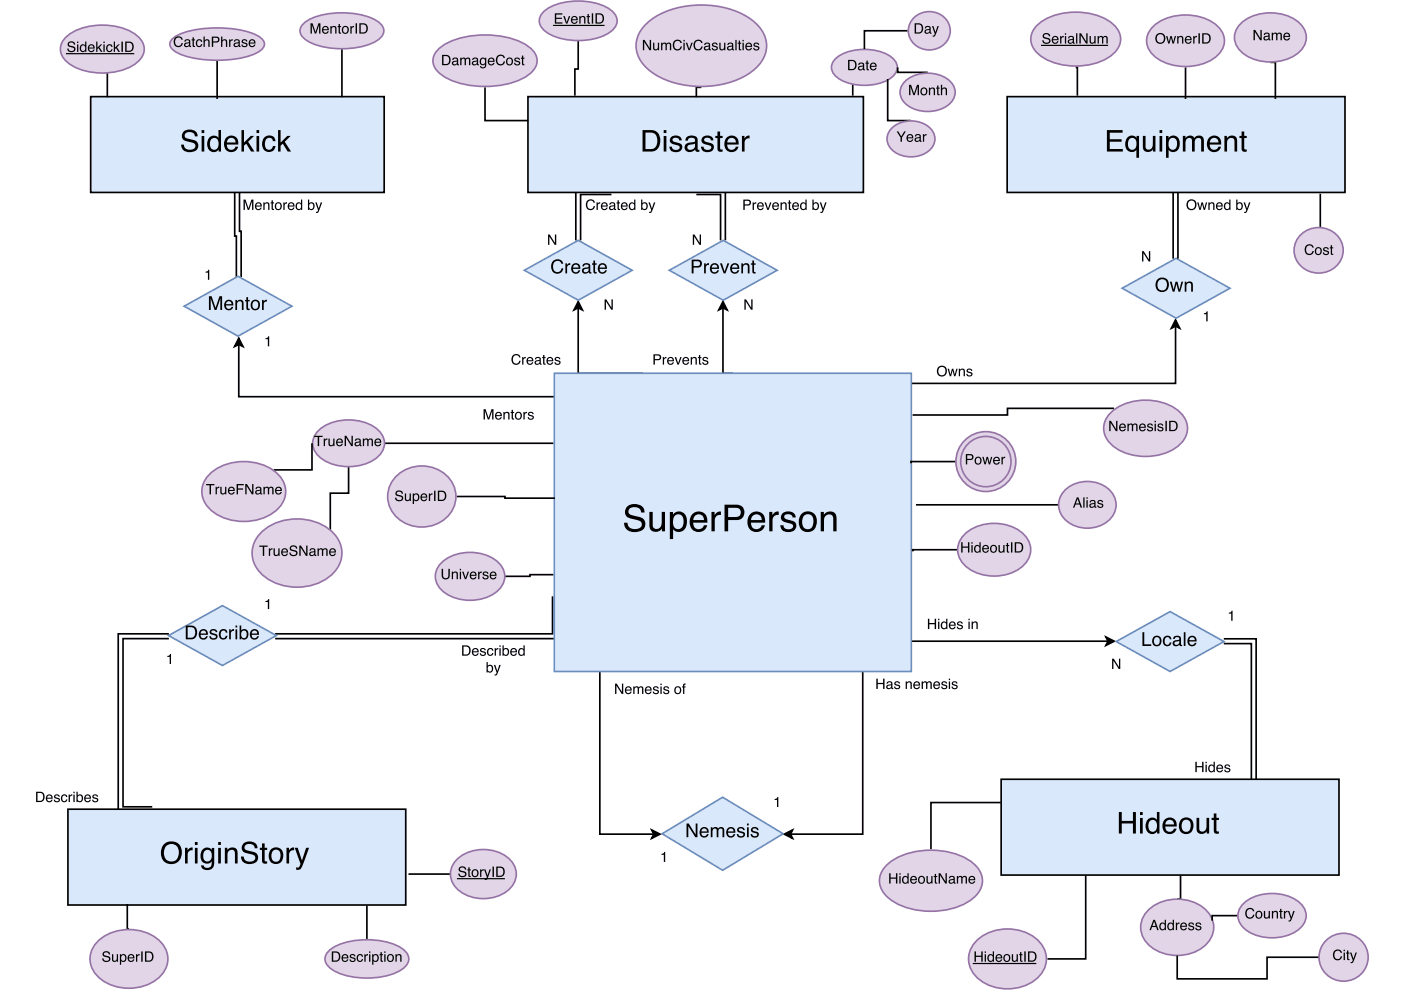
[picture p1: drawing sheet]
<svg xmlns="http://www.w3.org/2000/svg" width="297mm" height="211mm" viewBox="0 0 297 211" stroke-linecap="round" stroke-linejoin="round" font-family="sans-serif">
<g fill="none" stroke="#000" stroke-width=".35">
<path d="M50.6 71.7l.9 1.8-.9-.4-.9 .4zM50.6 73.1v11h67.1v11M122.6 64l.9 1.7-.9-.4-.9 .4zM122.6 65.3v13.9h13.7M153.3 64l.9 1.7-.9-.4-.9 .4zM153.3 65.3v13.9h2.1M249.2 67.8l.9 1.8-.9-.4-.9 .4zM249.2 69.2v12.1h-56.1v13.8M117.1 126.5v7.9h-58.8M118.2 126.5v8.9h-59.9M193.1 126.5v9.5h41.8M234.5 135.1l1.8 .9-1.8 .9 .4-.9z"/>
<path d="M136.3 142.3h-9.1v34.6h11.4M174.4 142.3h8.5v34.6h-15.3M138.2 176l1.7 .9-1.7 .9 .4-.9zM166.3 176.9l1.7-.9-.4 .9 .4 .9z"/>
</g>
<path d="M50.6 71.7l.9 1.8-.9-.4-.9 .4zM122.6 64l.9 1.7-.9-.4-.9 .4zM153.3 64l.9 1.7-.9-.4-.9 .4zM249.2 67.8l.9 1.8-.9-.4-.9 .4zM234.5 135.1l1.8 .9-1.8 .9 .4-.9zM138.2 176l1.7 .9-1.7 .9 .4-.9zM166.3 176.9l1.7-.9-.4 .9 .4 .9z" fill="#000"/>
<path d="M117.5 79.2h75.7v63.2h-75.7z" fill="#dae8fc"/>
<path d="M117.5 79.2h75.7v63.2h-75.7z" fill="none" stroke="#6c8ebf" stroke-width=".35"/>
<path d="M133 107.4a2.46 2.46 0 0 1 3.5 .5l.2 .8h-.8a1.45 1.45 0 0 0-1.1-1.1 1.45 1.45 0 0 0-1.5 .7 1.11 1.11 0 0 0 1.3 1.1l.8 .2a1.63 1.63 0 0 1 1.4 1.8 1.63 1.63 0 0 1-1.8 1.4 2.08 2.08 0 0 1-2.7-1.9h.7a1.64 1.64 0 0 0 1.3 1.3 1.64 1.64 0 0 0 1.7-.7l.1-.3a1.08 1.08 0 0 0-1.2-1l-.8-.1a1.51 1.51 0 0 1-1.5-1 1.51 1.51 0 0 1 .4-1.7zM137.7 108.6h.7v2.7a.93 .93 0 0 0 .9 1 .93 .93 0 0 0 .9-1l.1-2.7h.7v4.1h-.7v-.6a1.43 1.43 0 0 1-1.6 .7 1.43 1.43 0 0 1-1-1.4zM143.2 109.3a2.14 2.14 0 0 0 0 2.8 1.22 1.22 0 0 0 1.4-.2 1.22 1.22 0 0 0 .3-1.3 1.19 1.19 0 0 0-.4-1.2 1.19 1.19 0 0 0-1.3-.1zM142 108.6h.7v.5a1.67 1.67 0 0 1 2-.5 1.67 1.67 0 0 1 .9 1.9 1.83 1.83 0 0 1-2.2 2.2l-.7-.5v2.1h-.7zM146.8 109.1a1.89 1.89 0 0 1 2.3-.4 1.89 1.89 0 0 1 .9 2.2h-3a1.17 1.17 0 0 0 .8 1.3 1.17 1.17 0 0 0 1.4-.8h.7a1.89 1.89 0 0 1-2.2 1.4 1.89 1.89 0 0 1-1.5-2.1l.2-.9zM147.3 109.4l-.3 .9h2.3a1.13 1.13 0 0 0-.7-1.1 1.13 1.13 0 0 0-1.3 .2zM150.8 108.6h.7v.7a1.21 1.21 0 0 1 1.4-.8v.7a1.07 1.07 0 0 0-1.4 1.1v2.4h-.7zM153.6 107h2.6a1.63 1.63 0 0 1 1.6 1.7 1.63 1.63 0 0 1-1.6 1.6h-1.8v2.4h-.8zM154.4 107.7v2h1.5a.99 .99 0 0 0 1.2-1 .99 .99 0 0 0-1.2-1zM159 109.1a1.89 1.89 0 0 1 2.3-.4 1.89 1.89 0 0 1 .9 2.2h-3a1.17 1.17 0 0 0 .9 1.3 1.17 1.17 0 0 0 1.4-.8h.7a1.89 1.89 0 0 1-2.2 1.4 1.89 1.89 0 0 1-1.5-2.1l.1-.9zM159.6 109.4l-.4 .9h2.3a1.13 1.13 0 0 0-.6-1.1 1.13 1.13 0 0 0-1.3 .2zM163.1 108.6h.7v.7a1.21 1.21 0 0 1 1.3-.8v.7a1.07 1.07 0 0 0-1.3 1.1v2.4h-.7zM166 108.8a1.68 1.68 0 0 1 2.7 1h-.7a.96 .96 0 0 0-.8-.7 .96 .96 0 0 0-.9 .5 1.43 1.43 0 0 0 1.5 .8 1.22 1.22 0 0 1 1 1.3 1.22 1.22 0 0 1-1.2 1.1 1.57 1.57 0 0 1-2.2-1.4h.7a1.07 1.07 0 0 0 1 .9 1.07 1.07 0 0 0 1.1-.7l-.1-.2a3.3 3.3 0 0 0-1.9-.7 1.06 1.06 0 0 1-.2-1.9zM170.5 109.3a1.87 1.87 0 0 0 .5 2.9 1.29 1.29 0 0 0 1.5-1.6 1.21 1.21 0 0 0-.6-1.4 1.21 1.21 0 0 0-1.4 .1zM169.9 109.1a1.95 1.95 0 0 1 2.4-.4 1.95 1.95 0 0 1 .9 2.3 1.94 1.94 0 0 1-2.3 1.8 1.94 1.94 0 0 1-1.5-2.5zM174 108.6h.7v.6a1.47 1.47 0 0 1 1.7-.6 1.47 1.47 0 0 1 1 1.5v2.6h-.7v-2.6a.97 .97 0 0 0-1-1 .97 .97 0 0 0-1 1v2.6h-.7z" fill="#000"/>
<path d="M49.8 40.7v9.4h.3v8.6M50.8 40.7v8.4h.3v9.6" fill="none" stroke="#000" stroke-width=".35"/>
<path d="M19.2 20.5h62.3v20.3h-62.3z" fill="#dae8fc"/>
<path d="M19.2 20.5h62.3v20.3h-62.3z" fill="none" stroke="#000" stroke-width=".35"/>
<path d="M39 27.9a1.88 1.88 0 0 1 2.9 .7v.3h-.6a1.13 1.13 0 0 0-1-.9 1.13 1.13 0 0 0-1.2 .8l.1 .2a4 4 0 0 0 2.2 .8 1.32 1.32 0 0 1 .6 1.6 1.32 1.32 0 0 1-1.4 .9 1.68 1.68 0 0 1-2.2-1.6h.6a1.33 1.33 0 0 0 1 1.1 1.33 1.33 0 0 0 1.4-.6l-.1-.6-.3-.3a3.8 3.8 0 0 1-2.3-.9l-.1-.8zM42.7 28.8h.6v3.3h-.6zM42.7 27.6h.6v.6h-.6zM44.8 29.6a1.59 1.59 0 0 0 .4 2.1 1.2 1.2 0 0 0 1.1-1.8 .86 .86 0 0 0-.7-.6 .86 .86 0 0 0-.8 .3zM44.5 29.1a1.26 1.26 0 0 1 1.8 .2v-1.7h.6v4.5h-.5v-.4a1.37 1.37 0 0 1-1.7 .4 1.37 1.37 0 0 1-.8-1.5l.2-1zM47.9 29.2a1.52 1.52 0 0 1 1.9-.3 1.52 1.52 0 0 1 .7 1.8h-2.4a.95 .95 0 0 0 .7 1.1 .95 .95 0 0 0 1.1-.7h.6a1.55 1.55 0 0 1-2 1.1 1.55 1.55 0 0 1-1-2zM48.4 29.5l-.3 .7h1.9a.91 .91 0 0 0-.6-.9 .91 .91 0 0 0-1 .2zM51.2 27.6h.5v2.6l1.5-1.4h.7l-1.3 1.3 1.4 2h-.8l-1-1.6-.5 .4v1.2h-.5zM54.4 28.8h.6v3.3h-.6zM54.4 27.6h.6v.6h-.6zM56 29.2a1.36 1.36 0 0 1 1.4-.4 1.36 1.36 0 0 1 1 1.1h-.5a.86 .86 0 0 0-1-.7 .86 .86 0 0 0-.7 1.1 1.02 1.02 0 0 0 .1 1.1 1.02 1.02 0 0 0 1.1 .3l.5-.7h.5a1.44 1.44 0 0 1-1.6 1.2 1.44 1.44 0 0 1-1.2-1.6l.1-.8zM59 27.6h.5v2.6l1.4-1.4h.7l-1.2 1.3 1.3 2h-.7l-1-1.6-.5 .4v1.2h-.5z" fill="#000"/>
<path d="M39 64.9l11.5-6.3 11.4 6.3-11.4 6.4z" fill="#dae8fc"/>
<path d="M39 64.9l11.5-6.3 11.4 6.3-11.4 6.4z" fill="none" stroke="#6c8ebf" stroke-width=".35"/>
<path d="M44.3 62.8h.6l.8 2.5 .8-2.5h.6v2.9h-.4v-2.4l-.8 2.4h-.4l-.8-2.4v2.4h-.4zM47.8 63.9a.97 .97 0 0 1 1.2-.2 .97 .97 0 0 1 .5 1.1h-1.6a.61 .61 0 0 0 .5 .7 .61 .61 0 0 0 .7-.4h.3a1 1 0 0 1-1.3 .7 1 1 0 0 1-.5-1.4zM48.1 64.1l-.2 .4h1.2a.58 .58 0 0 0-.3-.6 .58 .58 0 0 0-.7 .2zM49.9 63.6h.3v.3a.75 .75 0 0 1 .9-.3 .75 .75 0 0 1 .5 .8v1.3h-.3v-1.3a.53 .53 0 0 0-.7-.5 .53 .53 0 0 0-.3 .7v1.1h-.4zM52.2 63h.4v.6h.3v.3h-.3v1.4l.3 .2v.2a.51 .51 0 0 1-.7-.4v-1.4h-.3v-.3h.3zM53.8 64a.8 .8 0 0 0-.3 1 .8 .8 0 0 0 1 .4 .8 .8 0 0 0 .3-1 .8 .8 0 0 0-1-.4zM53.4 63.9a1.08 1.08 0 0 1 1.8 .7 1.08 1.08 0 0 1-1.6 1.1l-.4-.7v-.6zM55.6 63.6h.3v.4l.4-.4h.3v.4a.55 .55 0 0 0-.7 .5v1.2h-.3z" fill="#000"/>
<path d="M237.9 61.1l11.5-6.3 11.4 6.3-11.4 6.4z" fill="#dae8fc"/>
<path d="M237.9 61.1l11.5-6.3 11.4 6.3-11.4 6.4z" fill="none" stroke="#6c8ebf" stroke-width=".35"/>
<path d="M245.5 59.2a1.51 1.51 0 0 1 2.3 1.1 1.51 1.51 0 0 1-2 1.5 1.69 1.69 0 0 1-.3-2.6zM245.7 59.5a1.13 1.13 0 0 0-.1 1.6 1.13 1.13 0 0 0 1.6 .1 1.16 1.16 0 0 0 .1-1.4 1.16 1.16 0 0 0-1.4-.4zM248 59.7h.4l.4 1.7 .4-1.7h.4l.5 1.7 .4-1.7h.3l-.6 2.2h-.3l-.5-1.7-.4 1.7h-.4zM251.2 59.7h.3v.3a.75 .75 0 0 1 .9-.3 .75 .75 0 0 1 .5 .8v1.4h-.3v-1.4a.53 .53 0 0 0-.7-.5 .53 .53 0 0 0-.4 .7v1.2h-.3z" fill="#000"/>
<path d="M35.7 134.8l11.5-6.4 11.4 6.4-11.4 6.3z" fill="#dae8fc"/>
<path d="M35.7 134.8l11.5-6.4 11.4 6.4-11.4 6.3z" fill="none" stroke="#6c8ebf" stroke-width=".35"/>
<path d="M39.8 133v2.3h.7a1.14 1.14 0 0 0 .9-1.2 1.14 1.14 0 0 0-.9-1.1zM39.4 132.7a2.44 2.44 0 0 1 1.9 .2 1.57 1.57 0 0 1-.7 2.7h-1.2zM42.4 133.7a.97 .97 0 0 1 1.2-.2 .97 .97 0 0 1 .5 1.1h-1.6a.61 .61 0 0 0 .5 .7 .61 .61 0 0 0 .7-.4h.3a1 1 0 0 1-1.3 .7 1 1 0 0 1-.5-1.3zM42.7 133.9l-.2 .5h1.2a.58 .58 0 0 0-.3-.6 .58 .58 0 0 0-.7 .1zM44.7 133.6a.86 .86 0 0 1 1.4 .5h-.4a.45 .45 0 0 0-.4-.4 .45 .45 0 0 0-.5 .4l.2 .2a.91 .91 0 0 1 1.1 .9 .92 .92 0 0 1-.9 .5 .92 .92 0 0 1-.8-.8h.3a.52 .52 0 0 0 .6 .5 .52 .52 0 0 0 .5-.5l-.1-.1a1.07 1.07 0 0 1-1.2-.9zM46.7 133.7a.87 .87 0 0 1 .9-.3 .87 .87 0 0 1 .6 .8h-.3a.59 .59 0 0 0-.8-.4 .59 .59 0 0 0-.3 .8 .56 .56 0 0 0 .4 .7 .56 .56 0 0 0 .7-.5h.3a.96 .96 0 0 1-1.2 .8 .96 .96 0 0 1-.6-1.4zM48.6 133.5h.3v.3l.4-.3 .3-.1v.4a.55 .55 0 0 0-.7 .6v1.2h-.3zM49.9 133.5h.4v2.1h-.4zM49.9 132.7h.4v.4h-.4zM50.8 132.7h.4v1a.93 .93 0 0 1 1.2-.1 .93 .93 0 0 1 .2 1.2 .84 .84 0 0 1-.5 .8 .84 .84 0 0 1-1-.3v.3h-.3zM51.3 133.9a.83 .83 0 0 0-.2 .9 .83 .83 0 0 0 .8 .5 .84 .84 0 0 0 .4-.9 .84 .84 0 0 0-.7-.6zM53.2 133.7a.97 .97 0 0 1 1.2-.2 .97 .97 0 0 1 .5 1.1h-1.5a.61 .61 0 0 0 .4 .7 .61 .61 0 0 0 .7-.4h.4a1 1 0 0 1-1.3 .7 1 1 0 0 1-.6-1.3zM53.5 133.9l-.1 .5h1.1a.58 .58 0 0 0-.3-.6 .58 .58 0 0 0-.7 .1z" fill="#000"/>
<path d="M236.7 136.1l11.4-6.4 11.4 6.4-11.4 6.3z" fill="#dae8fc"/>
<path d="M236.7 136.1l11.4-6.4 11.4 6.4-11.4 6.3z" fill="none" stroke="#6c8ebf" stroke-width=".35"/>
<path d="M242.2 134.1h.4v2.6h1.5v.3h-1.9zM244.9 135.2a.8 .8 0 0 0-.3 1.1 .8 .8 0 0 0 1 .4 .8 .8 0 0 0 .3-1.1 .8 .8 0 0 0-1-.4zM244.6 135.1a1.08 1.08 0 0 1 1.7 .8 1.08 1.08 0 0 1-1.6 1.1l-.4-.7v-.6zM246.8 135.1a.87 .87 0 0 1 .9-.3 .87 .87 0 0 1 .7 .8h-.4a.59 .59 0 0 0-.8-.4 .59 .59 0 0 0-.3 .8 .56 .56 0 0 0 .4 .7 .56 .56 0 0 0 .7-.4h.4a.96 .96 0 0 1-1.3 .7 .96 .96 0 0 1-.5-1.3zM249 136.3a.51 .51 0 0 0 .6 .5 .51 .51 0 0 0 .4-.6v-.3zM248.8 135.1a.92 .92 0 0 1 1.6 .3v1.3l.2 .1v.2a.4 .4 0 0 1-.5-.3 .71 .71 0 0 1-1.1 .3 .71 .71 0 0 1-.1-1.1l1.1-.3a.48 .48 0 0 0-.4-.5 .48 .48 0 0 0-.5 .4h-.4zM251 134.1h.3v2.9h-.3zM252 135.2a.97 .97 0 0 1 1.2-.3 .97 .97 0 0 1 .5 1.2h-1.6a.61 .61 0 0 0 .5 .7 .61 .61 0 0 0 .7-.5h.4a1 1 0 0 1-1.3 .7 1 1 0 0 1-.6-1.3zM252.3 135.3l-.1 .5h1.1a.58 .58 0 0 0-.3-.6 .58 .58 0 0 0-.7 .1z" fill="#000"/>
<path d="M111.2 57.3l11.4-6.3 11.4 6.3-11.4 6.4z" fill="#dae8fc"/>
<path d="M111.2 57.3l11.4-6.3 11.4 6.3-11.4 6.4z" fill="none" stroke="#6c8ebf" stroke-width=".35"/>
<g fill="#000">
<path d="M128.2 63.5h.3l1.1 1.8v-1.8h.3v2.2h-.3l-1.1-1.8v1.8h-.3z"/>
<path d="M117.2 55.4a1.26 1.26 0 0 1 1.3-.4 1.26 1.26 0 0 1 .9 .9h-.4a.94 .94 0 0 0-1.2-.5 .94 .94 0 0 0-.5 1.2 .92 .92 0 0 0 .7 1.1 .92 .92 0 0 0 1-.8h.4a1.34 1.34 0 0 1-1.7 1.1 1.34 1.34 0 0 1-.8-1.8zM119.9 55.9h.3v.3l.4-.4h.3v.4a.55 .55 0 0 0-.7 .6v1.2h-.3zM121.4 56.1a.97 .97 0 0 1 1.2-.2 .97 .97 0 0 1 .4 1.1h-1.5a.61 .61 0 0 0 .4 .7 .61 .61 0 0 0 .8-.4h.3a1 1 0 0 1-1.3 .7 1 1 0 0 1-.6-1.4zM121.7 56.3l-.2 .5h1.2a.58 .58 0 0 0-.4-.6 .58 .58 0 0 0-.6 .1zM123.8 57.2a.51 .51 0 0 0 .5 .6 .51 .51 0 0 0 .5-.6v-.3zM123.6 56.1a.92 .92 0 0 1 1.6 .3v1.3h.2v.3a.4 .4 0 0 1-.6-.3 .71 .71 0 0 1-1.1 .3 .71 .71 0 0 1 0-1.1l1.1-.3a.48 .48 0 0 0-.5-.5 .48 .48 0 0 0-.5 .4h-.3zM125.8 55.3h.4v.6h.3v.2h-.3v1.4l.3 .2v.3a.51 .51 0 0 1-.7-.4v-1.5h-.3v-.2h.3zM127 56.1a.97 .97 0 0 1 1.2-.2 .97 .97 0 0 1 .5 1.1h-1.6a.61 .61 0 0 0 .5 .7 .61 .61 0 0 0 .7-.4h.4a1 1 0 0 1-1.4 .7 1 1 0 0 1-.5-1.4zM127.3 56.3l-.2 .5h1.2a.58 .58 0 0 0-.3-.6 .58 .58 0 0 0-.7 .1z"/>
</g>
<path d="M248.7 40.7v14.2M249.7 40.7v14.2" fill="none" stroke="#000" stroke-width=".35"/>
<path d="M213.5 20.5h71.7v20.3h-71.7z" fill="#dae8fc"/>
<path d="M213.5 20.5h71.7v20.3h-71.7zM129.6 41.3h-6.5v9.7M129.6 40.2h-7.5v10.8M147.6 40.2h6.2v10.8M147.6 41.3h5.2v9.7" fill="none" stroke="#000" stroke-width=".35"/>
<path d="M234.7 27.6h3.3v.5h-2.7v1.4h2.5v.6h-2.5v1.5h2.8v.5h-3.4zM239.4 29.6a1.57 1.57 0 0 0 .4 2.1 1.2 1.2 0 0 0 1.1-1.8 .85 .85 0 0 0-.6-.6 .85 .85 0 0 0-.9 .3zM239.2 29a1.2 1.2 0 0 1 1.8 .3v-.5h.5v4.7h-.6v-1.7a1.37 1.37 0 0 1-1.6 .3 1.37 1.37 0 0 1-.7-1.5l.1-.8zM242.3 28.8h.6v2.2a.78 .78 0 0 0 .9 .7 .78 .78 0 0 0 .6-.9v-2h.6v3.3h-.5v-.4a1.14 1.14 0 0 1-1.3 .5 1.14 1.14 0 0 1-.9-1.1zM245.8 28.8h.6v3.3h-.6zM245.8 27.6h.6v.6h-.6zM248.2 29.4a1.58 1.58 0 0 0 .2 2.3 1.19 1.19 0 0 0 1.1-1.7v-.2a.85 .85 0 0 0-1.3-.4zM247.2 28.8h.6v.5a1.35 1.35 0 0 1 1.6-.4 1.35 1.35 0 0 1 .7 1.5 1.43 1.43 0 0 1-.5 1.6 1.43 1.43 0 0 1-1.6 0l-.2-.2v1.7h-.6zM250.8 28.8h.5v.5a1.09 1.09 0 0 1 1.9 0 1.11 1.11 0 0 1 1.3-.5 1.11 1.11 0 0 1 .8 1.1v2.2h-.6v-2.3a.72 .72 0 0 0-.9-.5 .72 .72 0 0 0-.5 .9v1.9h-.6v-2.1a.69 .69 0 0 0-.7-.8 .69 .69 0 0 0-.6 .8l-.1 2.1h-.5zM256.3 29.2a1.52 1.52 0 0 1 1.9-.3 1.52 1.52 0 0 1 .7 1.8h-2.4a.95 .95 0 0 0 .7 1.1 .95 .95 0 0 0 1.1-.7h.6a1.55 1.55 0 0 1-2 1.1 1.55 1.55 0 0 1-1-2zM256.8 29.5l-.3 .7h1.8a.91 .91 0 0 0-.5-.9 .91 .91 0 0 0-1 .2zM259.6 28.8h.5v.5a1.18 1.18 0 0 1 1.4-.5 1.18 1.18 0 0 1 .8 1.2v2.1h-.6v-2a.8 .8 0 0 0-.8-.8 .8 .8 0 0 0-.7 .9v1.9h-.6zM263.2 27.9h.6v.9h.5v.5h-.5v2.1l.1 .3h.4v.4a.74 .74 0 0 1-1.1-.6v-2.2h-.4v-.5h.4z" fill="#000"/>
<path d="M111.9 20.5h71.2v20.3h-71.2z" fill="#dae8fc"/>
<path d="M111.9 20.5h71.2v20.3h-71.2z" fill="none" stroke="#000" stroke-width=".35"/>
<path d="M136.9 28.1v3.5h1.1a1.71 1.71 0 0 0 1.3-2.4l-.5-.8a2.65 2.65 0 0 0-1.9-.3zM136.2 27.6a3.8 3.8 0 0 1 3 .4 2.67 2.67 0 0 1-.3 4l-.8 .1h-1.9zM140.7 28.8h.6v3.3h-.6zM140.7 27.6h.6v.6h-.6zM142.4 29a1.35 1.35 0 0 1 2.1 .8h-.5a.77 .77 0 0 0-.7-.6 .77 .77 0 0 0-.7 .5l.2 .3a2.76 2.76 0 0 1 1.8 .9 1.38 1.38 0 0 1-.9 1.4 1.38 1.38 0 0 1-1.6-.6l-.2-.6h.6a.86 .86 0 0 0 .7 .7 .86 .86 0 0 0 .9-.6l-.3-.3a2.51 2.51 0 0 1-1.7-.9l-.1-.5zM145.8 30.9a.64 .64 0 0 0 .2 .9 .64 .64 0 0 0 .9-.2 .99 .99 0 0 0 .5-1.1zM145.5 29.1a1.6 1.6 0 0 1 2.4 .3v2.3h.4v.5a.63 .63 0 0 1-.9-.5 1.16 1.16 0 0 1-1.5 .5 1.16 1.16 0 0 1-.6-1.4l.6-.5 1.2-.2a.52 .52 0 0 0 .2-.7 .52 .52 0 0 0-.7-.2l-.5 .1-.3 .5h-.5zM149.1 29a1.35 1.35 0 0 1 2.2 .8h-.6a.77 .77 0 0 0-.7-.6 .77 .77 0 0 0-.7 .5l.2 .3a2.76 2.76 0 0 1 1.8 .9 1.38 1.38 0 0 1-.9 1.4 1.38 1.38 0 0 1-1.6-.6l-.2-.6h.6a.86 .86 0 0 0 .7 .7 .86 .86 0 0 0 .9-.6l-.3-.3a2.51 2.51 0 0 1-1.7-.9v-.5zM152.1 27.9h.6v.9h.5v.5h-.5v2.1l.1 .3h.4v.4a.74 .74 0 0 1-1.1-.6v-2.2h-.4v-.5h.4zM154 29.2a1.52 1.52 0 0 1 1.9-.3 1.52 1.52 0 0 1 .7 1.8h-2.4a.95 .95 0 0 0 .7 1.1 .95 .95 0 0 0 1.1-.7h.6a1.55 1.55 0 0 1-2 1.1 1.55 1.55 0 0 1-1-2zM154.5 29.5l-.3 .7h1.8a.91 .91 0 0 0-.5-.9 .91 .91 0 0 0-1 .2zM157.3 28.8h.5v.6a.97 .97 0 0 1 1.1-.6v.6a.86 .86 0 0 0-1 .8v1.9h-.6z" fill="#000"/>
<path d="M141.9 57.3l11.4-6.3 11.5 6.3-11.5 6.4z" fill="#dae8fc"/>
<path d="M141.9 57.3l11.4-6.3 11.5 6.3-11.5 6.4z" fill="none" stroke="#6c8ebf" stroke-width=".35"/>
<g fill="#000">
<path d="M43.6 57.6l.8-.4v2.1h-.3v-1.5h-.5zM116.2 49.7h.3l1.2 1.8v-1.8h.2v2.2h-.3l-1.1-1.7v1.7h-.3zM146.9 49.7h.3l1.1 1.8v-1.8h.3v2.2h-.3l-1.1-1.7v1.7h-.3zM242.1 53.3h.4l1.1 1.7v-1.7h.3v2.2h-.4l-1.1-1.8v1.8h-.3zM56.3 71.7l.8-.4v2.1h-.3v-1.5h-.5zM157.8 63.5h.4l1.1 1.8v-1.8h.3v2.2h-.4l-1.1-1.8v1.8h-.3zM255.3 66.4l.7-.4v2.2h-.2v-1.6h-.5z"/>
<path d="M51.6 42.3h.5l.6 1.9 .6-1.9h.4v2.2h-.3l.1-1.8-.7 1.8h-.3l-.6-1.8v1.8h-.3zM54.3 43.1a.73 .73 0 0 1 .8-.1 .73 .73 0 0 1 .4 .8h-1.2a.45 .45 0 0 0 .4 .5 .45 .45 0 0 0 .5-.3h.3a.78 .78 0 0 1-1.1 .5 .78 .78 0 0 1-.3-1.2zM54.5 43.3l-.2 .3h.9l-.3-.5zM55.8 42.9h.3v.3a.57 .57 0 0 1 .6-.3 .57 .57 0 0 1 .4 .6v1h-.2v-1a.39 .39 0 0 0-.5-.3 .39 .39 0 0 0-.3 .5v.8h-.3zM57.6 42.5h.3v.4h.2v.2h-.2v1.1l.2 .1v.2h-.4l-.1-.2v-1.2h-.2v-.2h.2zM58.7 43.3a.56 .56 0 0 0-.1 .8 .56 .56 0 0 0 .8 0 .55 .55 0 0 0 0-.7 .55 .55 0 0 0-.7-.1zM58.5 43.1a.78 .78 0 0 1 1.1 .1 .78 .78 0 0 1-.1 1.1 .78 .78 0 0 1-1.1-.1l-.1-.7zM60.1 42.9h.2v.3l.6-.3v.3h-.3l-.2 .2-.1 1.1h-.2zM61.2 43.1a.73 .73 0 0 1 .9-.1 .73 .73 0 0 1 .3 .8h-1.1a.45 .45 0 0 0 .3 .5 .45 .45 0 0 0 .6-.3h.2a.78 .78 0 0 1-1.1 .5 .78 .78 0 0 1-.2-1.2zM61.4 43.3l-.1 .3h.9l-.3-.5zM63.1 43.3a.55 .55 0 0 0-.1 .7 .55 .55 0 0 0 .7 .2 .55 .55 0 0 0 .1-.8 .55 .55 0 0 0-.7-.1zM63 43l.5-.1 .3 .2v-.8h.3v2.2h-.3v-.2a.73 .73 0 0 1-1 .1 .73 .73 0 0 1-.1-1.1zM65.3 42.3h.3v.8a.7 .7 0 0 1 .9-.1 .7 .7 0 0 1 .2 .9 .63 .63 0 0 1-.5 .6 .63 .63 0 0 1-.7-.2v.2h-.2zM65.7 43.3a.55 .55 0 0 0-.1 .7 .55 .55 0 0 0 .7 .2 .56 .56 0 0 0 .1-.8 .56 .56 0 0 0-.7-.1zM66.8 42.9h.3l.5 1.3 .4-1.3h.3l-.6 1.7a.53 .53 0 0 1-.7 .6v-.3h.3l.1-.3z"/>
<path d="M124.5 42.6a.95 .95 0 0 1 .9-.3 .95 .95 0 0 1 .7 .7h-.3a.7 .7 0 0 0-.8-.4 .7 .7 0 0 0-.5 .9 .69 .69 0 0 0 .6 .8 .69 .69 0 0 0 .8-.6h.3a1.02 1.02 0 0 1-1.4 .8 1.02 1.02 0 0 1-.6-1.4zM126.5 42.9h.2v.3l.6-.3v.3h-.3l-.2 .2-.1 1.1h-.2zM127.6 43.1a.73 .73 0 0 1 .9-.1 .73 .73 0 0 1 .4 .8h-1.2a.45 .45 0 0 0 .3 .5 .45 .45 0 0 0 .6-.3h.2a.78 .78 0 0 1-1.1 .5 .78 .78 0 0 1-.2-1.2zM127.8 43.3l-.1 .3h.9l-.3-.5zM129.4 44a.38 .38 0 0 0 .5 .3 .38 .38 0 0 0 .2-.6zM129.3 43.1a.71 .71 0 0 1 1.1 .2v1h.2l-.1 .3a.45 .45 0 0 0-.7 0 .49 .49 0 0 1-.7-.4 .49 .49 0 0 1 .5-.6l.6-.1a.36 .36 0 0 0-.4-.4 .36 .36 0 0 0-.4 .3h-.2zM130.9 42.5h.3v.4h.3v.2h-.3v1.1l.3 .1v.2h-.4l-.2-.2v-1.2h-.2v-.2h.2zM131.8 43.1a.73 .73 0 0 1 .9-.1 .73 .73 0 0 1 .4 .8h-1.2a.45 .45 0 0 0 .4 .5 .45 .45 0 0 0 .5-.3h.3a.78 .78 0 0 1-1.1 .5 .78 .78 0 0 1-.3-1.2zM132.1 43.3l-.2 .3h.9l-.3-.5zM133.7 43.3a.55 .55 0 0 0-.1 .7 .55 .55 0 0 0 .7 .2 .55 .55 0 0 0 .1-.8 .55 .55 0 0 0-.7-.1zM133.6 43l.6-.1 .3 .2v-.8h.2v2.2h-.2v-.2a.73 .73 0 0 1-1.1 .1 .73 .73 0 0 1 0-1.1zM135.9 42.3h.3v.8a.7 .7 0 0 1 .9-.1 .7 .7 0 0 1 .2 .9 .63 .63 0 0 1-.4 .6 .63 .63 0 0 1-.7-.2v.2h-.3zM136.3 43.3a.55 .55 0 0 0-.1 .7 .55 .55 0 0 0 .8 .2 .56 .56 0 0 0 0-.8 .56 .56 0 0 0-.7-.1zM137.5 42.9h.3l.4 1.3 .4-1.3h.3l-.6 1.7a.53 .53 0 0 1-.7 .6v-.3h.3l.2-.3z"/>
<path d="M146.7 55.1h1.3a.84 .84 0 0 1 .8 .8 .84 .84 0 0 1-.8 .9h-1v1.2h-.3zM147 55.4v1h.8a.51 .51 0 0 0 .6-.5 .51 .51 0 0 0-.6-.5zM149.3 55.9h.3v.3l.4-.4h.3v.4a.55 .55 0 0 0-.7 .6v1.2h-.3zM150.8 56.1a.97 .97 0 0 1 1.2-.2 .97 .97 0 0 1 .5 1.1h-1.6a.61 .61 0 0 0 .4 .7 .61 .61 0 0 0 .8-.4h.3a1 1 0 0 1-1.3 .7 1 1 0 0 1-.6-1.4zM151.1 56.3l-.2 .5h1.2a.58 .58 0 0 0-.4-.6 .58 .58 0 0 0-.6 .1zM152.6 55.9h.5l.5 1.7 .6-1.7h.4l-.8 2.1h-.4zM155.1 56.1a.97 .97 0 0 1 1.2-.2 .97 .97 0 0 1 .4 1.1h-1.5a.61 .61 0 0 0 .4 .7 .61 .61 0 0 0 .8-.4h.3a1 1 0 0 1-1.3 .7 1 1 0 0 1-.6-1.4zM155.4 56.3l-.2 .5h1.2a.58 .58 0 0 0-.4-.6 .58 .58 0 0 0-.6 .1zM157.2 55.9h.3v.3a.75 .75 0 0 1 .9-.4 .75 .75 0 0 1 .5 .8v1.4h-.4v-1.4a.53 .53 0 0 0-.6-.4 .53 .53 0 0 0-.4 .7v1.1h-.3zM159.5 55.3h.4v.6h.3v.2h-.3v1.4l.3 .2v.3a.51 .51 0 0 1-.7-.4v-1.5h-.3v-.2h.3z"/>
<path d="M157.6 42.3h1a.63 .63 0 0 1 .6 .7 .63 .63 0 0 1-.6 .6h-.7v.9h-.3zM157.9 42.6v.7h.6a.38 .38 0 0 0 .4-.3 .38 .38 0 0 0-.4-.4zM159.6 42.9h.2v.3l.6-.3v.3h-.3l-.2 .2-.1 1.1h-.2zM160.7 43.1a.73 .73 0 0 1 .9-.1 .73 .73 0 0 1 .3 .8h-1.1a.45 .45 0 0 0 .3 .5 .45 .45 0 0 0 .6-.3h.2a.78 .78 0 0 1-1.1 .5 .78 .78 0 0 1-.2-1.2zM160.9 43.3l-.1 .3h.9l-.3-.5zM162.1 42.9h.3l.4 1.3 .5-1.3h.3l-.6 1.6h-.3zM163.9 43.1a.73 .73 0 0 1 .9-.1 .73 .73 0 0 1 .4 .8h-1.2a.45 .45 0 0 0 .3 .5 .45 .45 0 0 0 .6-.3h.2a.78 .78 0 0 1-1.1 .5 .78 .78 0 0 1-.2-1.2zM164.1 43.3l-.1 .3h.9l-.3-.5zM165.5 42.9h.2v.3a.57 .57 0 0 1 .7-.3 .57 .57 0 0 1 .4 .6v1h-.3v-1a.39 .39 0 0 0-.5-.3 .39 .39 0 0 0-.2 .5v.8h-.3zM167.2 42.5h.3v.4h.3v.2h-.3v1.1l.3 .1v.2h-.4l-.1-.2-.1-1.2h-.2v-.2h.2zM168.2 43.1a.73 .73 0 0 1 .8-.1 .73 .73 0 0 1 .4 .8h-1.2a.45 .45 0 0 0 .4 .5 .45 .45 0 0 0 .5-.3h.3a.78 .78 0 0 1-1.1 .5 .78 .78 0 0 1-.3-1.2zM168.4 43.3l-.2 .3h.9l-.3-.5zM170 43.3a.55 .55 0 0 0-.1 .7 .55 .55 0 0 0 .8 .2 .55 .55 0 0 0 .1-.8 .55 .55 0 0 0-.8-.1zM169.9 43l.6-.1 .3 .2v-.8h.2v2.2h-.2v-.2a.73 .73 0 0 1-1 .1 .73 .73 0 0 1-.1-1.1zM172.2 42.3h.3v.8a.7 .7 0 0 1 .9-.1 .7 .7 0 0 1 .2 .9 .63 .63 0 0 1-.4 .6 .63 .63 0 0 1-.7-.2v.2h-.3zM172.6 43.3a.55 .55 0 0 0-.1 .7 .55 .55 0 0 0 .8 .2 .56 .56 0 0 0 0-.8 .56 .56 0 0 0-.7-.1zM173.8 42.9h.3l.4 1.3 .5-1.3h.3l-.7 1.7a.53 .53 0 0 1-.7 .6v-.3h.3l.2-.3z"/>
<path d="M251.5 43.4a1.15 1.15 0 0 1 2.3 0 1.15 1.15 0 0 1-2.3 0zM252.1 42.8a.85 .85 0 0 0-.1 1.2 .85 .85 0 0 0 1.2 0 .85 .85 0 0 0 .1-1.1 .85 .85 0 0 0-1.2-.1zM253.8 42.9h.3l.3 1.3 .3-1.3h.3l.4 1.3 .3-1.3h.2l-.4 1.6h-.3l-.3-1.2-.3 1.2h-.3zM256.2 42.9h.3v.3a.57 .57 0 0 1 .6-.3 .57 .57 0 0 1 .4 .6v1h-.3v-1a.39 .39 0 0 0-.5-.3 .39 .39 0 0 0-.2 .5v.8h-.3zM258 43.1a.73 .73 0 0 1 .9-.1 .73 .73 0 0 1 .4 .8h-1.2a.45 .45 0 0 0 .3 .5 .45 .45 0 0 0 .6-.3h.2a.78 .78 0 0 1-1.1 .5 .78 .78 0 0 1-.2-1.2zM258.2 43.3l-.1 .3h.9l-.3-.5zM259.9 43.3a.55 .55 0 0 0-.1 .7 .55 .55 0 0 0 .7 .2 .55 .55 0 0 0 .1-.8 .55 .55 0 0 0-.7-.1zM259.8 43l.5-.1 .3 .2v-.8h.3v2.2h-.3v-.2a.73 .73 0 0 1-1 .1 .73 .73 0 0 1 0-1.1zM262.1 42.3h.3v.8a.7 .7 0 0 1 .9-.1 .7 .7 0 0 1 .2 .9 .63 .63 0 0 1-.4 .6 .63 .63 0 0 1-.7-.2v.2h-.3zM262.5 43.3a.55 .55 0 0 0-.1 .7 .55 .55 0 0 0 .7 .2 .56 .56 0 0 0 .1-.8 .56 .56 0 0 0-.7-.1zM263.7 42.9h.3l.4 1.3 .4-1.3h.3l-.6 1.7a.53 .53 0 0 1-.7 .6v-.3h.3l.1-.3z"/>
<path d="M108.7 75.4a.95 .95 0 0 1 .9-.3 .95 .95 0 0 1 .8 .7h-.3a.7 .7 0 0 0-.9-.4 .7 .7 0 0 0-.5 .9 .69 .69 0 0 0 .6 .8 .69 .69 0 0 0 .8-.6h.3a1.02 1.02 0 0 1-1.3 .8 1.02 1.02 0 0 1-.6-1.4zM110.7 75.7h.3v.3l.5-.3v.3h-.3l-.2 .3v1h-.3zM111.8 75.9a.73 .73 0 0 1 .9-.1 .73 .73 0 0 1 .4 .8h-1.2a.45 .45 0 0 0 .3 .5 .45 .45 0 0 0 .6-.3h.3a.78 .78 0 0 1-1.2 .5 .78 .78 0 0 1-.2-1.2zM112 76.1l-.1 .3h.9l-.3-.4zM113.6 76.8a.38 .38 0 0 0 .5 .3 .38 .38 0 0 0 .2-.6zM113.5 75.9a.71 .71 0 0 1 1.2 .2v1h.1l-.1 .3a.45 .45 0 0 0-.7 0 .49 .49 0 0 1-.7-.4 .49 .49 0 0 1 .5-.6l.6-.1a.36 .36 0 0 0-.3-.4 .36 .36 0 0 0-.4 .3h-.3zM115.2 75.3h.2v.4h.3v.3h-.3v1l.3 .1v.2h-.4l-.1-.2v-1.1h-.3v-.3h.3zM116.1 75.9a.73 .73 0 0 1 .9-.1 .73 .73 0 0 1 .3 .8h-1.2a.45 .45 0 0 0 .4 .5 .45 .45 0 0 0 .5-.3h.3a.78 .78 0 0 1-1.1 .5 .78 .78 0 0 1-.3-1.2zM116.3 76.1l-.2 .3h.9l-.3-.4zM117.7 75.8a.64 .64 0 0 1 1.1 .4h-.2a.34 .34 0 0 0-.4-.3 .34 .34 0 0 0-.3 .3l.1 .1a.76 .76 0 0 1 .8 .8 .69 .69 0 0 1-.7 .3 .69 .69 0 0 1-.6-.6h.3a.39 .39 0 0 0 .4 .4 .39 .39 0 0 0 .4-.4l-.1-.1a.76 .76 0 0 1-.9-.7z"/>
<path d="M138.5 75.1h1a.63 .63 0 0 1 .7 .7 .63 .63 0 0 1-.7 .6h-.7v.9h-.3zM138.8 75.4v.8h.6a.38 .38 0 0 0 .5-.4 .38 .38 0 0 0-.5-.4zM140.5 75.7h.3v.3l.5-.3v.3h-.3l-.2 .3v1h-.3zM141.6 75.9a.73 .73 0 0 1 .9-.1 .73 .73 0 0 1 .4 .8h-1.2a.45 .45 0 0 0 .4 .5 .45 .45 0 0 0 .5-.3h.3a.78 .78 0 0 1-1.1 .5 .78 .78 0 0 1-.3-1.2zM141.9 76.1l-.2 .3h.9l-.3-.4zM143 75.7h.4l.4 1.3 .4-1.3h.3l-.6 1.6h-.3zM144.9 75.9a.73 .73 0 0 1 .9-.1 .73 .73 0 0 1 .3 .8h-1.2a.45 .45 0 0 0 .4 .5 .45 .45 0 0 0 .5-.3h.3a.78 .78 0 0 1-1.1 .5 .78 .78 0 0 1-.2-1.2zM145.1 76.1l-.1 .3h.8l-.2-.4zM146.4 75.7h.3v.3a.57 .57 0 0 1 .7-.3 .57 .57 0 0 1 .3 .6v1h-.2v-1a.39 .39 0 0 0-.5-.3 .39 .39 0 0 0-.3 .5v.8h-.3zM148.2 75.3h.3v.4h.2v.3h-.2v1l.2 .1v.2h-.3l-.2-.2v-1.1h-.2v-.3h.2zM149.1 75.8a.64 .64 0 0 1 1 .4h-.2a.34 .34 0 0 0-.4-.3 .34 .34 0 0 0-.3 .3l.1 .1a.76 .76 0 0 1 .9 .8 .69 .69 0 0 1-.8 .3 .69 .69 0 0 1-.5-.6h.2a.39 .39 0 0 0 .4 .4 .39 .39 0 0 0 .4-.4l-.1-.1a.76 .76 0 0 1-.8-.7z"/>
<path d="M198.6 78.7a1.15 1.15 0 0 1 2.3 0 1.15 1.15 0 0 1-2.3 0zM199.2 78a.85 .85 0 0 0-.1 1.3 .85 .85 0 0 0 1.2 0 .85 .85 0 0 0 0-1.2 .85 .85 0 0 0-1.1-.1zM200.9 78.2h.3l.3 1.3 .3-1.3h.3l.3 1.3 .4-1.3h.2l-.4 1.6h-.3l-.3-1.2-.4 1.2h-.2zM203.3 78.2h.2v.2a.57 .57 0 0 1 .7-.2 .57 .57 0 0 1 .4 .6v1h-.3v-1a.39 .39 0 0 0-.5-.4 .39 .39 0 0 0-.3 .6v.8h-.2zM205.1 78.3a.64 .64 0 0 1 1 .4h-.2a.34 .34 0 0 0-.4-.3 .34 .34 0 0 0-.3 .3l.1 .1a.76 .76 0 0 1 .9 .7 .69 .69 0 0 1-.8 .4 .69 .69 0 0 1-.5-.6h.2a.39 .39 0 0 0 .4 .3 .39 .39 0 0 0 .4-.3l-.1-.1a.76 .76 0 0 1-.8-.7z"/>
<path d="M102.5 86.8h.5l.6 1.8 .6-1.8h.4v2.2h-.3l.1-1.9-.7 1.9h-.3l-.6-1.9v1.9h-.3zM105.2 87.6a.73 .73 0 0 1 .8-.2 .73 .73 0 0 1 .4 .9h-1.2a.45 .45 0 0 0 .4 .5 .45 .45 0 0 0 .5-.3h.3a.78 .78 0 0 1-1.1 .4 .78 .78 0 0 1-.3-1.1zM105.4 87.7l-.2 .3h.9l-.3-.4zM106.7 87.4h.3v.2a.57 .57 0 0 1 .6-.2 .57 .57 0 0 1 .4 .5v1.1h-.2v-1a.39 .39 0 0 0-.5-.4 .39 .39 0 0 0-.3 .5v.9h-.3zM108.5 86.9h.3v.5h.2v.2h-.2v1l.2 .2v.2h-.4l-.1-.2v-1.2h-.2v-.2h.2zM109.6 87.8a.56 .56 0 0 0-.1 .7 .56 .56 0 0 0 .8 .1 .55 .55 0 0 0 0-.8 .55 .55 0 0 0-.7 0zM109.4 87.6a.78 .78 0 0 1 1.1 .1 .78 .78 0 0 1-.1 1.1 .78 .78 0 0 1-1.1-.2l-.1-.6zM111 87.4h.2v.3l.6-.4v.3l-.3 .1-.2 .2-.1 1.1h-.2zM112.1 87.5a.64 .64 0 0 1 1 .3h-.2a.34 .34 0 0 0-.4-.2 .34 .34 0 0 0-.3 .3h.1a.76 .76 0 0 1 .9 .8 .69 .69 0 0 1-.8 .3 .69 .69 0 0 1-.5-.5h.2a.39 .39 0 0 0 .4 .3 .39 .39 0 0 0 .4-.3l-.1-.1a.76 .76 0 0 1-.8-.8z"/>
</g>
<path d="M259.5 136.5h5.8v28.8M259.5 135.5h6.8v29.8" fill="none" stroke="#000" stroke-width=".35"/>
<path d="M212.3 165.3h71.6v20.3h-71.6z" fill="#dae8fc"/>
<path d="M35.8 134.4h-10.7v37.7h7.2M35.8 135.4h-9.7v35.7h6.2M212.3 165.3h71.6v20.3h-71.6z" fill="none" stroke="#000" stroke-width=".35"/>
<g fill="#000">
<path d="M235.8 139.7h.3l1.1 1.8v-1.8h.3v2.2h-.3l-1.1-1.8v1.8h-.3zM260.5 129.9l.8-.4v2.2h-.3v-1.6h-.5z"/>
<path d="M196.7 131.2h.3v.9h1.2v-.9h.3v2.2h-.3v-1h-1.2v1h-.3zM198.9 131.8h.3v1.6h-.3zM198.9 131.2h.3v.3h-.3zM199.9 132.2a.55 .55 0 0 0-.1 .7 .55 .55 0 0 0 .7 .2 .55 .55 0 0 0 .1-.8 .55 .55 0 0 0-.7-.1zM199.8 131.9l.5-.1 .3 .2v-.8h.3v2.2h-.3v-.2a.73 .73 0 0 1-1 .1 .73 .73 0 0 1-.1-1.1zM201.4 132a.73 .73 0 0 1 .9-.1 .73 .73 0 0 1 .3 .8h-1.1a.45 .45 0 0 0 .3 .5 .45 .45 0 0 0 .5-.3h.3a.78 .78 0 0 1-1.1 .5 .78 .78 0 0 1-.2-1.2zM201.6 132.2l-.1 .3h.9l-.3-.5zM203.1 131.9a.64 .64 0 0 1 1 .4h-.2a.34 .34 0 0 0-.4-.3 .34 .34 0 0 0-.3 .3l.1 .1a.76 .76 0 0 1 .8 .8 .69 .69 0 0 1-.7 .3 .69 .69 0 0 1-.5-.6h.2a.39 .39 0 0 0 .4 .4 .39 .39 0 0 0 .4-.4l-.1-.1a.76 .76 0 0 1-.9-.7zM205.3 131.8h.3v1.6h-.3zM205.3 131.2h.3v.3h-.3zM206 131.8h.3v.3a.57 .57 0 0 1 .6-.3 .57 .57 0 0 1 .4 .6v1h-.3v-1a.39 .39 0 0 0-.5-.3 .39 .39 0 0 0-.2 .5v.8h-.3z"/>
<path d="M237.2 172.2h.6v1.9h2.4v-1.9h.6v4.6h-.6v-2.1h-2.4v2.1h-.6zM241.7 173.5h.6v3.3h-.6zM241.7 172.2h.6v.7h-.6zM243.7 174.2a1.59 1.59 0 0 0 .4 2.2 1.2 1.2 0 0 0 1.1-1.8 .86 .86 0 0 0-.6-.7 .86 .86 0 0 0-.9 .3zM243.5 173.7a1.26 1.26 0 0 1 1.8 .2v-1.7h.5v4.6h-.5v-.5a1.37 1.37 0 0 1-1.7 .5 1.37 1.37 0 0 1-.7-1.6l.2-1zM246.9 173.9a1.52 1.52 0 0 1 1.8-.3 1.52 1.52 0 0 1 .8 1.7h-2.4a.95 .95 0 0 0 .7 1.1 .95 .95 0 0 0 1.1-.7h.5a1.55 1.55 0 0 1-1.9 1.1 1.55 1.55 0 0 1-1-2zM247.3 174.2l-.2 .7h1.8a.91 .91 0 0 0-.5-1 .91 .91 0 0 0-1.1 .3zM250.9 174a1.57 1.57 0 0 0 .3 2.4 1.16 1.16 0 0 0 1.2-1.6 .93 .93 0 0 0-.5-.9 .93 .93 0 0 0-1 .1zM250.4 173.9a1.58 1.58 0 0 1 1.9-.3 1.58 1.58 0 0 1 .7 1.8 1.57 1.57 0 0 1-1.9 1.5 1.57 1.57 0 0 1-1.1-2.1zM253.7 173.5h.6v2.2a.78 .78 0 0 0 .9 .7 .78 .78 0 0 0 .6-1v-1.9h.6v3.3h-.6v-.5a1.14 1.14 0 0 1-1.3 .6 1.14 1.14 0 0 1-.8-1.2zM257.3 172.5h.6v1h.5v.4h-.5v2.2l.1 .2h.4v.5a.74 .74 0 0 1-1.1-.7v-2.2h-.4v-.4h.4z"/>
<path d="M253.4 161.6h.3v.9h1.2v-.9h.3v2.2h-.3v-1.1h-1.2v1.1h-.3zM255.6 162.2h.3v1.6h-.3zM255.6 161.6h.3v.3h-.3zM256.6 162.5a.55 .55 0 0 0-.1 .8 .55 .55 0 0 0 .7 .1 .55 .55 0 0 0 .1-.7 .55 .55 0 0 0-.7-.2zM256.5 162.3l.5-.1 .3 .2v-.8h.3v2.2h-.3v-.3a.73 .73 0 0 1-1 .1 .73 .73 0 0 1-.1-1zM258.1 162.4a.73 .73 0 0 1 .9-.2 .73 .73 0 0 1 .3 .8h-1.1a.45 .45 0 0 0 .3 .6 .45 .45 0 0 0 .5-.3h.3a.78 .78 0 0 1-1.1 .4 .78 .78 0 0 1-.2-1.2zM258.3 162.5l-.1 .3h.9l-.3-.4zM259.8 162.3a.64 .64 0 0 1 1 .3h-.2a.34 .34 0 0 0-.4-.3 .34 .34 0 0 0-.3 .4h.1a.76 .76 0 0 1 .8 .8 .69 .69 0 0 1-.7 .3 .69 .69 0 0 1-.5-.5h.2a.39 .39 0 0 0 .4 .3 .39 .39 0 0 0 .4-.4h-.1a.76 .76 0 0 1-.9-.8z"/>
</g>
<path d="M14.4 171.6h71.6v20.3h-71.6z" fill="#dae8fc"/>
<path d="M21.7 15.3h1.1v5.3M14.4 171.6h71.6v20.3h-71.6z" fill="none" stroke="#000" stroke-width=".35"/>
<g fill="#000">
<path d="M35.5 139.1l.8-.4v2.1h-.3v-1.5h-.5zM56.3 127.5l.8-.4v2.1h-.3v-1.5h-.5z"/>
<path d="M98.3 137.1v1.7h.5a.86 .86 0 0 0 .7-.8 .86 .86 0 0 0-.7-.9zM98 136.9h.9a1.11 1.11 0 0 1 .9 1.1 1.11 1.11 0 0 1-.9 1.1h-.9zM100.2 137.7a.73 .73 0 0 1 .9-.2 .73 .73 0 0 1 .4 .9h-1.2a.45 .45 0 0 0 .4 .5 .45 .45 0 0 0 .5-.3h.3a.78 .78 0 0 1-1.1 .4 .78 .78 0 0 1-.3-1.1zM100.5 137.8l-.2 .3h.9l-.3-.4zM101.9 137.6a.64 .64 0 0 1 1.1 .3h-.3a.34 .34 0 0 0-.3-.2 .34 .34 0 0 0-.3 .3 .76 .76 0 0 1 .9 .8 .69 .69 0 0 1-.7 .3 .69 .69 0 0 1-.6-.5h.3a.39 .39 0 0 0 .4 .3 .39 .39 0 0 0 .4-.4h-.1a.76 .76 0 0 1-.9-.8zM103.4 137.7a.65 .65 0 0 1 .7-.3 .65 .65 0 0 1 .5 .6h-.3a.44 .44 0 0 0-.5-.3 .44 .44 0 0 0-.3 .6 .42 .42 0 0 0 .3 .6 .42 .42 0 0 0 .5-.4h.3a.72 .72 0 0 1-.9 .6 .72 .72 0 0 1-.4-1zM104.9 137.5h.2v.2l.6-.3v.3l-.3 .1-.2 .2-.1 1.1h-.2zM105.9 137.5h.3v1.6h-.3zM105.9 136.9h.3v.3h-.3zM106.5 136.9h.3v.8a.7 .7 0 0 1 .9-.1 .7 .7 0 0 1 .2 .9 .63 .63 0 0 1-.4 .6 .63 .63 0 0 1-.7-.2v.2h-.3zM106.9 137.8a.55 .55 0 0 0-.1 .8 .55 .55 0 0 0 .8 .1 .56 .56 0 0 0 0-.7 .56 .56 0 0 0-.7-.2zM108.4 137.7a.73 .73 0 0 1 .9-.2 .73 .73 0 0 1 .3 .9h-1.1a.45 .45 0 0 0 .3 .5 .45 .45 0 0 0 .5-.3h.3a.78 .78 0 0 1-1.1 .4 .78 .78 0 0 1-.2-1.1zM108.6 137.8l-.1 .3h.8l-.2-.4zM110.2 137.8a.55 .55 0 0 0 0 .8 .55 .55 0 0 0 .7 .1 .55 .55 0 0 0 .1-.7 .55 .55 0 0 0-.8-.2zM110.1 137.6l.6-.1 .3 .2v-.8h.2v2.2h-.2v-.3a.73 .73 0 0 1-1 .1 .73 .73 0 0 1-.1-1z"/>
<path d="M103.2 140.4h.2v.8a.7 .7 0 0 1 .9-.1 .7 .7 0 0 1 .2 .9 .63 .63 0 0 1-.4 .6 .63 .63 0 0 1-.7-.2v.2h-.2zM103.5 141.4a.55 .55 0 0 0-.1 .7 .55 .55 0 0 0 .8 .2 .56 .56 0 0 0 0-.8 .56 .56 0 0 0-.7-.1zM104.7 141h.3l.4 1.3 .5-1.3h.3l-.7 1.8a.53 .53 0 0 1-.6 .5v-.3h.2l.2-.3z"/>
<path d="M8 168.2v1.7h.5a.86 .86 0 0 0 .7-.9 .86 .86 0 0 0-.7-.8zM7.7 167.9h.8a1.11 1.11 0 0 1 1 1.1 1.11 1.11 0 0 1-1 1.1h-.8zM9.9 168.7a.73 .73 0 0 1 .9-.1 .73 .73 0 0 1 .4 .8h-1.2a.45 .45 0 0 0 .3 .5 .45 .45 0 0 0 .6-.3h.2a.78 .78 0 0 1-1.1 .5 .78 .78 0 0 1-.2-1.2zM10.1 168.8l-.1 .4h.9l-.3-.5zM11.6 168.6a.64 .64 0 0 1 1.1 .4h-.3a.34 .34 0 0 0-.3-.3 .34 .34 0 0 0-.4 .3l.1 .1a.76 .76 0 0 1 .9 .7 .69 .69 0 0 1-.7 .4 .69 .69 0 0 1-.6-.6h.3a.39 .39 0 0 0 .4 .3 .39 .39 0 0 0 .3-.3v-.1a.76 .76 0 0 1-.9-.7zM13.1 168.7a.65 .65 0 0 1 .7-.2 .65 .65 0 0 1 .5 .6h-.3a.44 .44 0 0 0-.6-.4 .44 .44 0 0 0-.2 .7 .42 .42 0 0 0 .3 .5 .42 .42 0 0 0 .5-.4h.3a.72 .72 0 0 1-1 .6 .72 .72 0 0 1-.4-1zM14.6 168.5h.2v.3l.5-.3v.3h-.2l-.3 .2v1.1h-.2zM15.6 168.5h.2v1.6h-.2zM15.6 167.9h.2v.3h-.2zM16.2 167.9h.3v.8a.7 .7 0 0 1 .9-.1 .7 .7 0 0 1 .2 .9 .63 .63 0 0 1-.4 .6 .63 .63 0 0 1-.7-.2v.2h-.3zM16.6 168.8a.55 .55 0 0 0-.1 .8 .55 .55 0 0 0 .7 .2 .56 .56 0 0 0 .1-.8 .56 .56 0 0 0-.7-.2zM18 168.7a.73 .73 0 0 1 .9-.1 .73 .73 0 0 1 .4 .8h-1.2a.45 .45 0 0 0 .4 .5 .45 .45 0 0 0 .5-.3h.3a.78 .78 0 0 1-1.1 .5 .78 .78 0 0 1-.3-1.2zM18.3 168.8l-.2 .4h.9l-.3-.5zM19.7 168.6a.64 .64 0 0 1 1.1 .4h-.3a.34 .34 0 0 0-.3-.3 .34 .34 0 0 0-.3 .3v.1a.76 .76 0 0 1 .9 .7 .69 .69 0 0 1-.7 .4 .69 .69 0 0 1-.6-.6h.3a.39 .39 0 0 0 .4 .3 .39 .39 0 0 0 .4-.3l-.1-.1a.76 .76 0 0 1-.9-.7z"/>
<path d="M34.8 179a2.28 2.28 0 0 1 2.9-.2 2.28 2.28 0 0 1 .8 2.7 2.23 2.23 0 0 1-2.8 1.7 2.23 2.23 0 0 1-1.6-2.8l.3-.8zM35.2 179.5a2.03 2.03 0 0 0 .8 3.2 1.73 1.73 0 0 0 1.9-2.3 1.55 1.55 0 0 0-1.1-1.3 1.55 1.55 0 0 0-1.6 .4zM39.2 179.8h.6v.6a.97 .97 0 0 1 1-.6v.5a.86 .86 0 0 0-1 .9v1.9h-.6zM41.3 179.8h.6v3.3h-.6zM41.3 178.6h.6v.6h-.6zM42.9 180.2a1.25 1.25 0 0 1 2 .1v-.5h.5v3.1a1.45 1.45 0 0 1-1.1 1.6 1.45 1.45 0 0 1-1.7-1h.6a.89 .89 0 0 0 1 .5 .89 .89 0 0 0 .7-.9v-.4a1.36 1.36 0 0 1-1.7 .3 1.36 1.36 0 0 1-.7-1.5l.1-.7zM43.3 180.6a1.37 1.37 0 0 0 .6 2.1 1.28 1.28 0 0 0 1-1.2 1.28 1.28 0 0 0-.9-1.3zM46.3 179.8h.5v3.3h-.5zM46.3 178.6h.5v.6h-.5zM47.7 179.8h.5v.5a1.18 1.18 0 0 1 1.4-.5 1.18 1.18 0 0 1 .8 1.2v2.1h-.6v-2.1a.8 .8 0 0 0-.9-.7 .8 .8 0 0 0-.7 .9v1.9h-.5zM51.7 178.9a1.88 1.88 0 0 1 2.9 .7v.3h-.6a1.13 1.13 0 0 0-1-.9 1.13 1.13 0 0 0-1.2 .8l.1 .2a4 4 0 0 0 2.2 .8 1.32 1.32 0 0 1 .5 1.6 1.32 1.32 0 0 1-1.3 .8 1.68 1.68 0 0 1-2.2-1.5h.6a1.33 1.33 0 0 0 1 1.1 1.33 1.33 0 0 0 1.4-.6l-.1-.6-.3-.3a3.8 3.8 0 0 1-2.3-.9l-.1-.8zM55.5 178.9h.6v.9h.5v.5h-.5v2.1l.1 .3h.4v.4a.74 .74 0 0 1-1.1-.6v-2.2h-.4v-.5h.4zM58 180.4a1.57 1.57 0 0 0 .2 2.3 1.16 1.16 0 0 0 1.3-1.6 .93 .93 0 0 0-.6-.8 .93 .93 0 0 0-.9 .1zM57.4 180.2a1.58 1.58 0 0 1 2-.3 1.58 1.58 0 0 1 .6 1.9 1.57 1.57 0 0 1-1.9 1.4 1.57 1.57 0 0 1-1.1-2.1zM60.7 179.8h.6v.6a.97 .97 0 0 1 1.1-.6v.5a.86 .86 0 0 0-1.1 .9v1.9h-.6zM62.5 179.8h.6l.9 2.7 .9-2.7h.6l-1.4 3.9a.97 .97 0 0 1-1.3 .8v-.6l.2 .1a.67 .67 0 0 0 .7-.8z"/>
</g>
<path d="M14.2 7.6a13.2 13.2 0 0 1 12.3-1.5 5.9 5.9 0 0 1 4 3.6 3.8 3.8 0 0 1-2.1 4 13.8 13.8 0 0 1-13.4 0 3.7 3.7 0 0 1-1.8-4.8z" fill="#e1d5e7"/>
<path d="M14.2 7.6a13.2 13.2 0 0 1 12.3-1.5 5.9 5.9 0 0 1 4 3.6 3.8 3.8 0 0 1-2.1 4 13.8 13.8 0 0 1-13.4 0 3.7 3.7 0 0 1-1.8-4.8z" fill="none" stroke="#9673a6" stroke-width=".35"/>
<path d="M14.5 9a.86 .86 0 0 1 1.4 .5h-.2a.51 .51 0 0 0-.6-.5 .51 .51 0 0 0-.5 .5l.3 .2a.84 .84 0 0 1 1.1 .9 .93 .93 0 0 1-1 .5 .93 .93 0 0 1-.7-.8h.2a.58 .58 0 0 0 .6 .5 .58 .58 0 0 0 .6-.5l-.5-.2a.67 .67 0 0 1-.7-.3 .67 .67 0 0 1 0-.8zM16.3 9.4h.3v1.6h-.3zM16.3 8.8h.3v.3h-.3zM17.3 9.8a.55 .55 0 0 0-.1 .7 .55 .55 0 0 0 .7 .2 .55 .55 0 0 0 .1-.8 .55 .55 0 0 0-.7-.1zM17.2 9.5l.6-.1 .3 .2v-.8h.2v2.2h-.2v-.2a.73 .73 0 0 1-1.1 0 .73 .73 0 0 1 0-1zM18.8 9.6a.73 .73 0 0 1 .9-.1 .73 .73 0 0 1 .4 .8h-1.2a.45 .45 0 0 0 .3 .5 .45 .45 0 0 0 .6-.3h.3a.78 .78 0 0 1-1.2 .5 .78 .78 0 0 1-.2-1.2zM19 9.7l-.1 .4h.9l-.3-.5zM20.4 8.8h.3v1.3l.6-.7h.4l-.6 .6 .6 1h-.3l-.5-.8-.2 .2v.6h-.3zM21.9 9.4h.3v1.6h-.3zM21.9 8.8h.3v.3h-.3zM22.7 9.6a.65 .65 0 0 1 .7-.2 .65 .65 0 0 1 .5 .5h-.3a.44 .44 0 0 0-.6-.3 .44 .44 0 0 0-.2 .7 .42 .42 0 0 0 .3 .5 .42 .42 0 0 0 .5-.4h.3a.72 .72 0 0 1-1 .6 .72 .72 0 0 1-.4-1zM24.1 8.8h.3v1.3l.7-.7h.3l-.6 .6 .6 1h-.3l-.5-.8-.2 .2v.6h-.3zM25.8 8.8h.3v2.2h-.3zM26.8 9.1v1.7h.6a.86 .86 0 0 0 .7-.9 .86 .86 0 0 0-.7-.8zM26.5 8.8h.9a1.11 1.11 0 0 1 1 1.1 1.11 1.11 0 0 1-1 1.1h-.9z" fill="#000"/>
<path d="M14.1 11.4h14.2" fill="none" stroke="#000" stroke-width=".25"/>
<path d="M46 12.9v8.1" fill="none" stroke="#000" stroke-width=".35"/>
<path d="M36.4 8.4a9.7 9.7 0 0 1 5.4-2.2 23.3 23.3 0 0 1 12.7 1.3 2.11 2.11 0 0 1 1.5 2.4 6.4 6.4 0 0 1-4.5 2.3 24.3 24.3 0 0 1-13.9-1 2.11 2.11 0 0 1-1.5-2.4z" fill="#e1d5e7"/>
<path d="M36.4 8.4a9.7 9.7 0 0 1 5.4-2.2 23.3 23.3 0 0 1 12.7 1.3 2.11 2.11 0 0 1 1.5 2.4 6.4 6.4 0 0 1-4.5 2.3 24.3 24.3 0 0 1-13.9-1 2.11 2.11 0 0 1-1.5-2.4z" fill="none" stroke="#9673a6" stroke-width=".35"/>
<path d="M37.1 8a.95 .95 0 0 1 .9-.3 .95 .95 0 0 1 .7 .7h-.2a.7 .7 0 0 0-.9-.4 .7 .7 0 0 0-.5 .9 .69 .69 0 0 0 .6 .8 .69 .69 0 0 0 .8-.6h.3a1.02 1.02 0 0 1-1.4 .8 1.02 1.02 0 0 1-.5-1.4zM39.3 9.4a.38 .38 0 0 0 .5 .3 .38 .38 0 0 0 .2-.5zM39.2 8.5a.71 .71 0 0 1 1.1 .3v.9l.2 .1-.1 .2a.45 .45 0 0 0-.7 0 .49 .49 0 0 1-.7-.4 .49 .49 0 0 1 .5-.6l.6-.1a.36 .36 0 0 0-.4-.4 .36 .36 0 0 0-.4 .3h-.2zM40.8 7.9h.3v.5h.3v.2h-.3v1l.3 .1v.2h-.4l-.2-.1v-1.2h-.2v-.2h.2zM41.7 8.5a.65 .65 0 0 1 .7-.2 .65 .65 0 0 1 .5 .6h-.3a.44 .44 0 0 0-.6-.3 .44 .44 0 0 0-.2 .6 .42 .42 0 0 0 .3 .6 .42 .42 0 0 0 .5-.4h.3a.72 .72 0 0 1-1 .6 .72 .72 0 0 1-.4-1.1zM43.1 7.8h.3v.8a.56 .56 0 0 1 .7-.3 .56 .56 0 0 1 .3 .6v1h-.2v-1a.39 .39 0 0 0-.5-.3 .39 .39 0 0 0-.3 .5v.8h-.3zM44.9 7.8h1a.63 .63 0 0 1 .6 .6 .63 .63 0 0 1-.6 .6h-.7v.9h-.3zM45.2 8v.8h.6a.38 .38 0 0 0 .4-.4 .38 .38 0 0 0-.4-.4zM46.9 7.8h.2v.8a.56 .56 0 0 1 .7-.3 .56 .56 0 0 1 .4 .6v1h-.3v-1a.39 .39 0 0 0-.5-.3 .39 .39 0 0 0-.3 .5v.8h-.2zM48.6 8.4h.2v.2l.6-.3v.3h-.3l-.2 .3-.1 1h-.2zM49.8 9.4a.38 .38 0 0 0 .5 .3 .38 .38 0 0 0 .2-.5zM49.7 8.5a.71 .71 0 0 1 1.1 .3v.9l.2 .1-.1 .2a.45 .45 0 0 0-.7 0 .49 .49 0 0 1-.7-.4 .49 .49 0 0 1 .5-.6l.6-.1a.36 .36 0 0 0-.4-.4 .36 .36 0 0 0-.4 .3h-.2zM51.4 8.5a.64 .64 0 0 1 1 .3h-.2a.34 .34 0 0 0-.4-.3 .34 .34 0 0 0-.3 .3l.1 .1a.76 .76 0 0 1 .9 .8 .69 .69 0 0 1-.8 .3 .69 .69 0 0 1-.5-.6h.2a.39 .39 0 0 0 .4 .4 .39 .39 0 0 0 .4-.4h-.1a.76 .76 0 0 1-.8-.8zM52.9 8.6a.73 .73 0 0 1 .9-.2 .73 .73 0 0 1 .4 .8h-1.2a.45 .45 0 0 0 .3 .6 .45 .45 0 0 0 .6-.4h.2a.78 .78 0 0 1-1.1 .5 .78 .78 0 0 1-.2-1.2zM53.1 8.7l-.1 .3h.9l-.3-.4z" fill="#000"/>
<path d="M72.5 10.4v10.2" fill="none" stroke="#000" stroke-width=".35"/>
<path d="M64.4 4.9a12.8 12.8 0 0 1 8.1-2.2 12.8 12.8 0 0 1 8.1 2.2 1.97 1.97 0 0 1 0 3.2 12.8 12.8 0 0 1-8.1 2.2 12.8 12.8 0 0 1-8.1-2.2 1.97 1.97 0 0 1 0-3.2z" fill="#e1d5e7"/>
<path d="M64.4 4.9a12.8 12.8 0 0 1 8.1-2.2 12.8 12.8 0 0 1 8.1 2.2 1.97 1.97 0 0 1 0 3.2 12.8 12.8 0 0 1-8.1 2.2 12.8 12.8 0 0 1-8.1-2.2 1.97 1.97 0 0 1 0-3.2z" fill="none" stroke="#9673a6" stroke-width=".35"/>
<path d="M65.8 4.9h.5l.6 1.9 .6-1.9h.4v2.2h-.2v-1.8l-.7 1.8h-.3l-.6-1.8v1.8h-.3zM68.5 5.7a.73 .73 0 0 1 .9-.1 .73 .73 0 0 1 .3 .8h-1.2a.45 .45 0 0 0 .4 .5 .45 .45 0 0 0 .5-.3h.3a.78 .78 0 0 1-1.1 .5 .78 .78 0 0 1-.2-1.2zM68.7 5.9l-.1 .3h.8l-.2-.4zM70 5.5h.3v.3a.57 .57 0 0 1 .7-.3 .57 .57 0 0 1 .3 .6v1h-.2v-1a.39 .39 0 0 0-.5-.3 .39 .39 0 0 0-.3 .5v.8h-.3zM71.8 5.1h.3v.4h.2v.3h-.2v1l.2 .1v.2h-.3l-.2-.2v-1.1h-.2v-.3h.2zM72.9 5.9a.56 .56 0 0 0-.1 .8 .56 .56 0 0 0 .8 .1 .55 .55 0 0 0 0-.8 .55 .55 0 0 0-.7-.1zM72.7 5.7a.78 .78 0 0 1 1.1 .1 .78 .78 0 0 1-.1 1.1 .78 .78 0 0 1-1.1-.1l-.1-.7zM74.3 5.5h.2v.3l.6-.3v.3h-.3l-.2 .2v1.1h-.3zM75.4 4.9h.3v2.2h-.3zM76.5 5.2v1.7h.5a.86 .86 0 0 0 .7-.9 .86 .86 0 0 0-.7-.8zM76.2 4.9h.9a1.11 1.11 0 0 1 .9 1.1 1.11 1.11 0 0 1-.9 1.1h-.9z" fill="#000"/>
<path d="M122.6 8.6v6h-.7v5.7" fill="none" stroke="#000" stroke-width=".35"/>
<path d="M115.3 2.5a12.2 12.2 0 0 1 9.9-2.1 7.8 7.8 0 0 1 5.2 2.7 2.66 2.66 0 0 1-1.1 3.8 13.8 13.8 0 0 1-13.4 0 2.66 2.66 0 0 1-.6-4.4z" fill="#e1d5e7"/>
<path d="M115.3 2.5a12.2 12.2 0 0 1 9.9-2.1 7.8 7.8 0 0 1 5.2 2.7 2.66 2.66 0 0 1-1.1 3.8 13.8 13.8 0 0 1-13.4 0 2.66 2.66 0 0 1-.6-4.4z" fill="none" stroke="#9673a6" stroke-width=".35"/>
<path d="M117.6 2.8h1.6v.3h-1.3v.7h1.2v.2h-1.2v.7h1.4v.3h-1.7zM119.4 3.4h.3l.5 1.3 .4-1.3h.3l-.6 1.6h-.3zM121.2 3.6a.73 .73 0 0 1 .9-.1 .73 .73 0 0 1 .4 .8h-1.2a.45 .45 0 0 0 .4 .5 .45 .45 0 0 0 .5-.3h.3a.78 .78 0 0 1-1.1 .5 .78 .78 0 0 1-.3-1.2zM121.5 3.7l-.2 .4h.9l-.3-.5zM122.8 3.4h.3v.2a.57 .57 0 0 1 .6-.2 .57 .57 0 0 1 .4 .6v1h-.2v-1a.39 .39 0 0 0-.5-.4 .39 .39 0 0 0-.3 .6v.8h-.3zM124.6 3h.2v.4h.3v.2h-.3v1.1l.3 .1v.2h-.4l-.1-.2v-1.2h-.2v-.2h.2zM125.5 2.8h.3v2.2h-.3zM126.6 3.1v1.7h.5a.86 .86 0 0 0 .7-.9 .86 .86 0 0 0-.7-.8zM126.3 2.8h.8a1.11 1.11 0 0 1 1 1.1 1.11 1.11 0 0 1-1 1.1h-.8z" fill="#000"/>
<path d="M117.4 5.4h10.6" fill="none" stroke="#000" stroke-width=".25"/>
<path d="M102.8 18.5v7.1h9.2" fill="none" stroke="#000" stroke-width=".35"/>
<path d="M92.7 10.8a13 13 0 0 1 8.6-3.3 16.8 16.8 0 0 1 11.1 2.6 3.3 3.3 0 0 1 0 5.5 16.1 16.1 0 0 1-11.1 2.7 13 13 0 0 1-8.6-3.3 3 3 0 0 1 0-4.2z" fill="#e1d5e7"/>
<path d="M92.7 10.8a13 13 0 0 1 8.6-3.3 16.8 16.8 0 0 1 11.1 2.6 3.3 3.3 0 0 1 0 5.5 16.1 16.1 0 0 1-11.1 2.7 13 13 0 0 1-8.6-3.3 3 3 0 0 1 0-4.2z" fill="none" stroke="#9673a6" stroke-width=".35"/>
<path d="M94 11.9v1.7h.6a.86 .86 0 0 0 .6-.9 .86 .86 0 0 0-.6-.8zM93.7 11.6h.9a1.11 1.11 0 0 1 .9 1.1 1.11 1.11 0 0 1-.9 1.1h-.9zM96.1 13.3a.38 .38 0 0 0 .5 .3 .38 .38 0 0 0 .2-.6zM96 12.4a.71 .71 0 0 1 1.1 .2v1h.2l-.1 .3a.45 .45 0 0 0-.7 0 .49 .49 0 0 1-.7-.4 .49 .49 0 0 1 .5-.6l.6-.1a.36 .36 0 0 0-.4-.4 .36 .36 0 0 0-.4 .3h-.2zM97.6 12.2h.2v.3a.52 .52 0 0 1 .9 0 .53 .53 0 0 1 .7-.3 .53 .53 0 0 1 .3 .6v1h-.3v-1.2l-.2-.2-.4 .3v1.1h-.3v-1a.36 .36 0 0 0-.5-.4 .36 .36 0 0 0-.2 .6v.8h-.2zM100.3 13.3a.38 .38 0 0 0 .5 .3 .38 .38 0 0 0 .2-.6zM100.2 12.4a.71 .71 0 0 1 1.2 .2v1h.1l-.1 .3a.45 .45 0 0 0-.7 0 .49 .49 0 0 1-.7-.4 .49 .49 0 0 1 .5-.6l.6-.1a.36 .36 0 0 0-.3-.4 .36 .36 0 0 0-.4 .3h-.3zM101.9 12.4l.5-.2 .5 .3v-.3h.2v1.5a.7 .7 0 0 1-.5 .8 .7 .7 0 0 1-.8-.5h.2a.46 .46 0 0 0 .6 .2 .46 .46 0 0 0 .2-.6 .69 .69 0 0 1-.9 .1 .69 .69 0 0 1-.2-.9zM102.1 12.6a.56 .56 0 0 0-.1 .7 .56 .56 0 0 0 .7 .2 .56 .56 0 0 0 .1-.7 .56 .56 0 0 0-.7-.2zM103.6 12.4a.73 .73 0 0 1 .9-.1 .73 .73 0 0 1 .4 .8h-1.2a.45 .45 0 0 0 .3 .5 .45 .45 0 0 0 .6-.3h.2a.78 .78 0 0 1-1.1 .5 .78 .78 0 0 1-.2-1.2zM103.8 12.6l-.1 .3h.9l-.3-.4zM105.4 11.9a.95 .95 0 0 1 .9-.3 .95 .95 0 0 1 .8 .7h-.3a.7 .7 0 0 0-.9-.4 .7 .7 0 0 0-.5 .9 .69 .69 0 0 0 .6 .8 .69 .69 0 0 0 .8-.6h.3a1.02 1.02 0 0 1-1.3 .8 1.02 1.02 0 0 1-.6-1.4zM107.7 12.6a.56 .56 0 0 0-.1 .8 .56 .56 0 0 0 .8 .1 .55 .55 0 0 0 .1-.8 .55 .55 0 0 0-.8-.1zM107.5 12.4a.78 .78 0 0 1 1.1 .1 .78 .78 0 0 1-.1 1.1 .78 .78 0 0 1-1.1-.1l-.1-.7zM109.2 12.3a.64 .64 0 0 1 1.1 .4h-.3a.34 .34 0 0 0-.3-.3 .34 .34 0 0 0-.4 .3l.1 .1a.76 .76 0 0 1 .9 .8 .69 .69 0 0 1-.8 .3 .69 .69 0 0 1-.5-.6h.2a.39 .39 0 0 0 .4 .4 .39 .39 0 0 0 .4-.4v-.1a.76 .76 0 0 1-.9-.7zM110.7 11.8h.2v.4h.3v.3h-.3v1l.3 .1v.2h-.4l-.1-.2v-1.1h-.2v-.3h.2z" fill="#000"/>
<path d="M148.7 18.5h-1.1v2.1" fill="none" stroke="#000" stroke-width=".35"/>
<path d="M137 5.1a18 18 0 0 1 14.9-3.8 14.5 14.5 0 0 1 9.2 4.6 6 6 0 0 1-.7 8.4 18 18 0 0 1-14.9 3.8 14.5 14.5 0 0 1-9.2-4.6 6 6 0 0 1 .7-8.4z" fill="#e1d5e7"/>
<path d="M137 5.1a18 18 0 0 1 14.9-3.8 14.5 14.5 0 0 1 9.2 4.6 6 6 0 0 1-.7 8.4 18 18 0 0 1-14.9 3.8 14.5 14.5 0 0 1-9.2-4.6 6 6 0 0 1 .7-8.4z" fill="none" stroke="#9673a6" stroke-width=".35"/>
<path d="M136.3 8.5h.4l1.1 1.7v-1.7h.2v2.2h-.3l-1.1-1.8v1.8h-.3zM138.5 9.1h.2v1a.41 .41 0 0 0 .6 .3 .41 .41 0 0 0 .2-.6v-.7h.2v1.6h-.2v-.3a.55 .55 0 0 1-.6 .3 .55 .55 0 0 1-.4-.6zM140.2 9.1h.2v.2a.52 .52 0 0 1 .9 0 .53 .53 0 0 1 .6-.3 .53 .53 0 0 1 .4 .6v1.1h-.3v-1.3l-.2-.1-.4 .2v1.2h-.3v-1.1a.36 .36 0 0 0-.5-.3 .36 .36 0 0 0-.2 .5v.9h-.2zM142.9 8.7a.95 .95 0 0 1 .9-.3 .95 .95 0 0 1 .8 .7h-.3a.7 .7 0 0 0-.9-.4 .7 .7 0 0 0-.5 .9 .69 .69 0 0 0 .6 .8 .69 .69 0 0 0 .8-.5h.3a1.02 1.02 0 0 1-1.3 .8 1.02 1.02 0 0 1-.6-1.5zM144.9 9.1h.3v1.6h-.3zM144.9 8.5h.3v.3h-.3zM145.4 9.1h.3l.4 1.3 .5-1.3h.3l-.6 1.6h-.3zM147.3 8.7a.95 .95 0 0 1 .9-.3 .95 .95 0 0 1 .8 .7h-.3a.7 .7 0 0 0-.9-.4 .7 .7 0 0 0-.5 .9 .69 .69 0 0 0 .6 .8 .69 .69 0 0 0 .8-.5h.3a1.02 1.02 0 0 1-1.3 .8 1.02 1.02 0 0 1-.6-1.5zM149.5 10.1a.38 .38 0 0 0 .5 .3 .38 .38 0 0 0 .2-.5zM149.4 9.2a.71 .71 0 0 1 1.2 .3v.9l.1 .1-.1 .2a.45 .45 0 0 0-.7 0 .49 .49 0 0 1-.7-.4 .49 .49 0 0 1 .5-.6l.6-.1a.36 .36 0 0 0-.4-.4 .36 .36 0 0 0-.3 .3h-.3zM151.1 9.2a.64 .64 0 0 1 1.1 .3h-.3a.34 .34 0 0 0-.3-.3 .34 .34 0 0 0-.4 .4h.1a.76 .76 0 0 1 .9 .8 .69 .69 0 0 1-.8 .3 .69 .69 0 0 1-.5-.5h.2a.39 .39 0 0 0 .4 .3 .39 .39 0 0 0 .4-.4 .76 .76 0 0 1-.9-.8zM152.5 9.1h.3v1a.41 .41 0 0 0 .5 .3 .41 .41 0 0 0 .2-.6v-.7h.3v1.6h-.3v-.3a.55 .55 0 0 1-.6 .3 .55 .55 0 0 1-.4-.6zM154.4 10.1a.38 .38 0 0 0 .5 .3 .38 .38 0 0 0 .2-.5zM154.3 9.2a.71 .71 0 0 1 1.2 .3v.9l.1 .1-.1 .2a.45 .45 0 0 0-.7 0 .49 .49 0 0 1-.7-.4 .49 .49 0 0 1 .5-.6l.6-.1a.36 .36 0 0 0-.3-.4 .36 .36 0 0 0-.4 .3h-.3zM155.9 8.5h.3v2.2h-.3zM156.6 8.6h.3v.5h.3v.2h-.3v1l.3 .1v.3h-.4l-.2-.2v-1.2h-.2v-.2h.2zM157.4 9.1h.3v1.6h-.3zM157.4 8.5h.3v.3h-.3zM158.2 9.3a.73 .73 0 0 1 .9-.2 .73 .73 0 0 1 .4 .8h-1.2a.45 .45 0 0 0 .3 .6 .45 .45 0 0 0 .6-.3h.2a.78 .78 0 0 1-1.1 .4 .78 .78 0 0 1-.2-1.2zM158.4 9.4l-.1 .3h.9l-.3-.4zM159.9 9.2a.64 .64 0 0 1 1.1 .3h-.3a.34 .34 0 0 0-.3-.3 .34 .34 0 0 0-.4 .4h.1a.76 .76 0 0 1 .9 .8 .69 .69 0 0 1-.8 .3 .69 .69 0 0 1-.5-.5h.3a.39 .39 0 0 0 .3 .3 .39 .39 0 0 0 .4-.4 .76 .76 0 0 1-.9-.8z" fill="#000"/>
<path d="M183.3 17.8h-2.5v2.5" fill="none" stroke="#000" stroke-width=".35"/>
<path d="M177.1 12.5a10.4 10.4 0 0 1 10.3-1.3 3.8 3.8 0 0 1 2.9 3.1 3.8 3.8 0 0 1-2.9 3.1 11.2 11.2 0 0 1-9.8-.9 2.5 2.5 0 0 1-.5-4z" fill="#e1d5e7"/>
<path d="M177.1 12.5a10.4 10.4 0 0 1 10.3-1.3 3.8 3.8 0 0 1 2.9 3.1 3.8 3.8 0 0 1-2.9 3.1 11.2 11.2 0 0 1-9.8-.9 2.5 2.5 0 0 1-.5-4z" fill="none" stroke="#9673a6" stroke-width=".35"/>
<path d="M180.1 13v1.6h.5a.86 .86 0 0 0 .7-.8 .86 .86 0 0 0-.7-.8zM179.8 12.7h.9a1.11 1.11 0 0 1 .9 1.1 1.11 1.11 0 0 1-.9 1.1h-.9zM182.2 14.3a.38 .38 0 0 0 .5 .4 .38 .38 0 0 0 .2-.6zM182.1 13.5a.71 .71 0 0 1 1.1 .2v1h.2l-.1 .2a.45 .45 0 0 0-.7 0 .49 .49 0 0 1-.7-.3 .49 .49 0 0 1 .5-.6l.5-.2a.36 .36 0 0 0-.3-.3 .36 .36 0 0 0-.4 .3h-.2zM183.7 12.8h.3v.5h.2v.2h-.2v1.1l.2 .1v.2h-.3l-.2-.2v-1.2h-.2v-.2h.2zM184.6 13.5a.73 .73 0 0 1 .9-.2 .73 .73 0 0 1 .4 .9h-1.2a.45 .45 0 0 0 .3 .5 .45 .45 0 0 0 .6-.3h.2a.78 .78 0 0 1-1.1 .5 .78 .78 0 0 1-.2-1.2zM184.8 13.6l-.1 .4h.9l-.3-.5z" fill="#000"/>
<path d="M192.4 6.5h-9.1v3.9" fill="none" stroke="#000" stroke-width=".35"/>
<path d="M193.6 3.9a4.5 4.5 0 0 1 4.8-1.2 4.5 4.5 0 0 1 3.1 3.8 4.5 4.5 0 0 1-4.5 4.1 4.5 4.5 0 0 1-4.4-4.1 3.8 3.8 0 0 1 1-2.6z" fill="#e1d5e7"/>
<path d="M193.6 3.9a4.5 4.5 0 0 1 4.8-1.2 4.5 4.5 0 0 1 3.1 3.8 4.5 4.5 0 0 1-4.5 4.1 4.5 4.5 0 0 1-4.4-4.1 3.8 3.8 0 0 1 1-2.6z" fill="none" stroke="#9673a6" stroke-width=".35"/>
<path d="M194.2 5.2v1.7h.5a.86 .86 0 0 0 .7-.9 .86 .86 0 0 0-.7-.8zM193.9 4.9h.9a1.11 1.11 0 0 1 .9 1.1 1.11 1.11 0 0 1-.9 1.1h-.9zM196.3 6.6a.38 .38 0 0 0 .5 .3 .38 .38 0 0 0 .2-.6zM196.2 5.7a.71 .71 0 0 1 1.1 .2v1h.2l-.1 .3a.45 .45 0 0 0-.7 0 .49 .49 0 0 1-.7-.4 .49 .49 0 0 1 .5-.6l.5-.1a.36 .36 0 0 0-.3-.4 .36 .36 0 0 0-.4 .3h-.2zM197.6 5.5h.3l.4 1.3 .5-1.3h.3l-.7 1.8a.53 .53 0 0 1-.7 .5v-.3h.3l.2-.3z" fill="#000"/>
<path d="M190.3 14.3v1h6.4" fill="none" stroke="#000" stroke-width=".35"/>
<path d="M191.6 17.5a7.3 7.3 0 0 1 10.1 0 3.3 3.3 0 0 1-1.3 5.2 7.5 7.5 0 0 1-8.8-1.1 3 3 0 0 1 0-4.1z" fill="#e1d5e7"/>
<path d="M191.6 17.5a7.3 7.3 0 0 1 10.1 0 3.3 3.3 0 0 1-1.3 5.2 7.5 7.5 0 0 1-8.8-1.1 3 3 0 0 1 0-4.1z" fill="none" stroke="#9673a6" stroke-width=".35"/>
<path d="M192.7 18h.5l.6 1.8 .6-1.8h.4v2.2h-.2v-1.9l-.7 1.9h-.3l-.6-1.9v1.9h-.3zM195.5 19a.56 .56 0 0 0 0 .7 .56 .56 0 0 0 .7 .1 .55 .55 0 0 0 .1-.8 .55 .55 0 0 0-.8 0zM195.3 18.8a.78 .78 0 0 1 1.2 .1 .78 .78 0 0 1-.2 1.1 .78 .78 0 0 1-1.1-.2v-.6zM196.9 18.6h.3v.2a.57 .57 0 0 1 .7-.2 .57 .57 0 0 1 .3 .6v1h-.2v-1a.39 .39 0 0 0-.5-.4 .39 .39 0 0 0-.3 .5v.9h-.3zM198.7 18.1h.3v.5h.2v.2h-.2v1l.2 .2v.2h-.3l-.2-.2v-1.2h-.2v-.2h.2zM199.5 18h.3v.8a.56 .56 0 0 1 .6-.2 .56 .56 0 0 1 .4 .6v1h-.3v-1a.39 .39 0 0 0-.5-.4 .39 .39 0 0 0-.2 .5v.9h-.3z" fill="#000"/>
<path d="M188.2 16.8v8.8h4.9" fill="none" stroke="#000" stroke-width=".35"/>
<path d="M189.3 27a6.1 6.1 0 0 1 8.2 .5 3.2 3.2 0 0 1-1.1 4.9 6.1 6.1 0 0 1-7.6-1 3.1 3.1 0 0 1 .5-4.4z" fill="#e1d5e7"/>
<path d="M189.3 27a6.1 6.1 0 0 1 8.2 .5 3.2 3.2 0 0 1-1.1 4.9 6.1 6.1 0 0 1-7.6-1 3.1 3.1 0 0 1 .5-4.4z" fill="none" stroke="#9673a6" stroke-width=".35"/>
<path d="M190.1 27.9h.4l.6 1 .6-1h.4l-.9 1.3v.9h-.3v-.9zM192.4 28.7a.73 .73 0 0 1 .9-.2 .73 .73 0 0 1 .3 .8h-1.1a.45 .45 0 0 0 .3 .6 .45 .45 0 0 0 .6-.3h.2a.78 .78 0 0 1-1.1 .4 .78 .78 0 0 1-.2-1.2zM192.6 28.8l-.1 .3h.9l-.3-.4zM194.2 29.5a.38 .38 0 0 0 .5 .3 .38 .38 0 0 0 .2-.5zM194.1 28.6a.71 .71 0 0 1 1.1 .3v.9l.2 .1-.1 .2a.45 .45 0 0 0-.7 0 .49 .49 0 0 1-.7-.4 .49 .49 0 0 1 .5-.6l.5-.1a.36 .36 0 0 0-.3-.4 .36 .36 0 0 0-.4 .3h-.2zM195.7 28.5h.2v.2l.5-.3v.3h-.2l-.2 .3-.1 1.1h-.2z" fill="#000"/>
<path d="M228.1 14.3h.3v6" fill="none" stroke="#000" stroke-width=".35"/>
<path d="M220.1 5.2a13.6 13.6 0 0 1 13.2-1.7 6.4 6.4 0 0 1 4.2 3.9 4.4 4.4 0 0 1-2.2 4.6 14.1 14.1 0 0 1-14.4 0 4.1 4.1 0 0 1-.8-6.8z" fill="#e1d5e7"/>
<path d="M220.1 5.2a13.6 13.6 0 0 1 13.2-1.7 6.4 6.4 0 0 1 4.2 3.9 4.4 4.4 0 0 1-2.2 4.6 14.1 14.1 0 0 1-14.4 0 4.1 4.1 0 0 1-.8-6.8z" fill="none" stroke="#9673a6" stroke-width=".35"/>
<path d="M221.3 7.2a.86 .86 0 0 1 1.4 .5h-.3a.51 .51 0 0 0-.6-.4 .51 .51 0 0 0-.4 .5l.2 .1a.84 .84 0 0 1 1.1 1 .93 .93 0 0 1-1 .4 .93 .93 0 0 1-.7-.8h.3a.58 .58 0 0 0 .5 .6 .58 .58 0 0 0 .6-.6l-.4-.2a.67 .67 0 0 1-.8-.3 .67 .67 0 0 1 .1-.8zM223.2 7.9a.73 .73 0 0 1 .9-.2 .73 .73 0 0 1 .3 .8h-1.1a.45 .45 0 0 0 .3 .6 .45 .45 0 0 0 .5-.4h.3a.78 .78 0 0 1-1.1 .5 .78 .78 0 0 1-.2-1.2zM223.4 8l-.1 .3h.9l-.3-.4zM224.8 7.6h.2v.3l.5-.3v.3h-.2l-.2 .3-.1 1h-.2zM225.8 7.7h.2v1.5h-.2zM225.8 7.1h.2v.3h-.2zM226.7 8.7a.38 .38 0 0 0 .5 .3 .38 .38 0 0 0 .2-.5zM226.5 7.8a.71 .71 0 0 1 1.2 .3v.9l.2 .1-.2 .2a.45 .45 0 0 0-.6 0 .49 .49 0 0 1-.7-.4 .49 .49 0 0 1 .5-.6l.5-.1a.36 .36 0 0 0-.3-.4 .36 .36 0 0 0-.4 .3h-.2zM228.2 7.1h.2v2.1h-.2zM228.9 7.1h.3l1.1 1.7v-1.7h.3v2.1h-.3l-1.2-1.7v1.7h-.2zM231 7.6h.3v1.1a.41 .41 0 0 0 .5 .3 .41 .41 0 0 0 .2-.6v-.8h.3v1.6h-.3v-.2a.55 .55 0 0 1-.6 .3 .55 .55 0 0 1-.4-.6zM232.7 7.6h.3v.3a.52 .52 0 0 1 .9 0 .53 .53 0 0 1 .6-.3 .53 .53 0 0 1 .4 .6v1h-.3v-1.2l-.3-.1-.4 .2v1.1h-.3v-1a.36 .36 0 0 0-.4-.3 .36 .36 0 0 0-.2 .5v.8h-.3z" fill="#000"/>
<path d="M220.8 9.6h14" fill="none" stroke="#000" stroke-width=".25"/>
<path d="M251.4 14.3v6.7" fill="none" stroke="#000" stroke-width=".35"/>
<path d="M244.4 5.7a10.9 10.9 0 0 1 13.9 0 4.1 4.1 0 0 1-.7 6.5 11.1 11.1 0 0 1-13.2-.6 4 4 0 0 1 0-5.9z" fill="#e1d5e7"/>
<path d="M244.4 5.7a10.9 10.9 0 0 1 13.9 0 4.1 4.1 0 0 1-.7 6.5 11.1 11.1 0 0 1-13.2-.6 4 4 0 0 1 0-5.9z" fill="none" stroke="#9673a6" stroke-width=".35"/>
<path d="M244.9 8.2a1.15 1.15 0 0 1 2.3 0 1.15 1.15 0 0 1-2.3 0zM245.5 7.5a.85 .85 0 0 0-.1 1.2 .85 .85 0 0 0 1.2 .1 .85 .85 0 0 0 .1-1.2 .85 .85 0 0 0-1.2-.1zM247.2 7.6h.3l.3 1.3 .3-1.3h.3l.3 1.3 .4-1.3h.2l-.4 1.6h-.3l-.3-1.2-.3 1.2h-.3zM249.6 7.6h.2v.3a.57 .57 0 0 1 .7-.3 .57 .57 0 0 1 .4 .6v1h-.3v-1a.39 .39 0 0 0-.5-.3 .39 .39 0 0 0-.2 .5v.8h-.3zM251.4 7.9a.73 .73 0 0 1 .9-.2 .73 .73 0 0 1 .4 .8h-1.2a.45 .45 0 0 0 .3 .6 .45 .45 0 0 0 .6-.4h.2a.78 .78 0 0 1-1.1 .5 .78 .78 0 0 1-.2-1.2zM251.6 8l-.1 .3h.9l-.3-.4zM253 7.6h.2v.3l.6-.3v.3h-.3l-.2 .3v1h-.3zM254.1 7.1h.3v2.1h-.3zM255.2 7.3v1.7h.5a.86 .86 0 0 0 .7-.9 .86 .86 0 0 0-.7-.8zM254.9 7.1h.9a1.11 1.11 0 0 1 .9 1.1 1.11 1.11 0 0 1-.9 1h-.9z" fill="#000"/>
<path d="M269.3 13.2h1.1v7.8" fill="none" stroke="#000" stroke-width=".35"/>
<path d="M263 5.1a9.8 9.8 0 0 1 12.7 0 4 4 0 0 1-.6 6.3 10 10 0 0 1-12.1-.6 3.9 3.9 0 0 1 0-5.7z" fill="#e1d5e7"/>
<path d="M263 5.1a9.8 9.8 0 0 1 12.7 0 4 4 0 0 1-.6 6.3 10 10 0 0 1-12.1-.6 3.9 3.9 0 0 1 0-5.7z" fill="none" stroke="#9673a6" stroke-width=".35"/>
<path d="M265.8 6.4h.3l1.1 1.7v-1.7h.3v2.1h-.3l-1.1-1.7v1.7h-.3zM268.2 8a.38 .38 0 0 0 .5 .3 .38 .38 0 0 0 .2-.5zM268 7.1a.71 .71 0 0 1 1.2 .2v1h.2l-.2 .3a.45 .45 0 0 0-.7 0 .49 .49 0 0 1-.6-.4 .49 .49 0 0 1 .5-.6l.5-.1a.36 .36 0 0 0-.3-.4 .36 .36 0 0 0-.4 .3h-.3zM269.6 6.9h.3v.3a.52 .52 0 0 1 .9 0 .53 .53 0 0 1 .6-.3 .53 .53 0 0 1 .4 .6v1h-.3v-1.2l-.3-.1-.3 .2-.1 1.1h-.2v-1a.36 .36 0 0 0-.5-.3 .36 .36 0 0 0-.2 .5v.8h-.3zM272.3 7.1a.73 .73 0 0 1 .9-.1 .73 .73 0 0 1 .3 .8h-1.1a.45 .45 0 0 0 .3 .5 .45 .45 0 0 0 .5-.3h.3a.78 .78 0 0 1-1.1 .5 .78 .78 0 0 1-.2-1.2zM272.5 7.3l-.1 .3h.9l-.3-.4z" fill="#000"/>
<path d="M279.9 41.1v7.4h-.3" fill="none" stroke="#000" stroke-width=".35"/>
<path d="M275.6 50a5.3 5.3 0 0 1 5.6-1.5 5.3 5.3 0 0 1 3.6 4.6 5.2 5.2 0 0 1-5.2 4.8 5.2 5.2 0 0 1-5.2-4.8 4.6 4.6 0 0 1 1.2-3.1z" fill="#e1d5e7"/>
<path d="M275.6 50a5.3 5.3 0 0 1 5.6-1.5 5.3 5.3 0 0 1 3.6 4.6 5.2 5.2 0 0 1-5.2 4.8 5.2 5.2 0 0 1-5.2-4.8 4.6 4.6 0 0 1 1.2-3.1z" fill="none" stroke="#9673a6" stroke-width=".35"/>
<path d="M276.9 52.1a.95 .95 0 0 1 .9-.3 .95 .95 0 0 1 .7 .7h-.3a.7 .7 0 0 0-.8-.4 .7 .7 0 0 0-.5 .9 .69 .69 0 0 0 .6 .8 .69 .69 0 0 0 .8-.6h.3a1.02 1.02 0 0 1-1.4 .8 1.02 1.02 0 0 1-.6-1.4zM279.2 52.8a.56 .56 0 0 0-.1 .8 .56 .56 0 0 0 .8 .1 .55 .55 0 0 0 0-.8 .55 .55 0 0 0-.7-.1zM279 52.6a.78 .78 0 0 1 1.1 .1 .78 .78 0 0 1-.1 1.2 .78 .78 0 0 1-1.1-.2l-.1-.7zM280.7 52.5a.64 .64 0 0 1 1 .4h-.2a.34 .34 0 0 0-.4-.3 .34 .34 0 0 0-.3 .3l.1 .1a.76 .76 0 0 1 .8 .8 .69 .69 0 0 1-.7 .3 .69 .69 0 0 1-.5-.6h.2a.39 .39 0 0 0 .4 .4 .39 .39 0 0 0 .4-.4h-.1a.76 .76 0 0 1-.8-.8zM282.1 52h.3v.5h.3v.2h-.3v1l.3 .1v.2h-.4l-.1-.1-.1-1.2h-.2v-.2h.2z" fill="#000"/>
<path d="M250.3 185.7v5h-.7" fill="none" stroke="#000" stroke-width=".35"/>
<path d="M243.7 192.8a9.2 9.2 0 0 1 12.4 .6 5.1 5.1 0 0 1-1.4 7.8 9.2 9.2 0 0 1-11.6-1.3 4.9 4.9 0 0 1 .6-7.1z" fill="#e1d5e7"/>
<path d="M243.7 192.8a9.2 9.2 0 0 1 12.4 .6 5.1 5.1 0 0 1-1.4 7.8 9.2 9.2 0 0 1-11.6-1.3 4.9 4.9 0 0 1 .6-7.1z" fill="none" stroke="#9673a6" stroke-width=".35"/>
<path d="M244.7 195.4l-.4 1h.7zM244.5 195.1h.4l.8 2.2h-.4l-.2-.7h-.8l-.3 .7h-.3zM246.2 196a.55 .55 0 0 0-.1 .8 .55 .55 0 0 0 .7 .1 .55 .55 0 0 0 .1-.7 .55 .55 0 0 0-.7-.2zM246.1 195.8l.5-.1 .3 .2v-.8h.3v2.2h-.2v-.2a.73 .73 0 0 1-1.1 0 .73 .73 0 0 1 0-1zM247.9 196a.55 .55 0 0 0-.1 .8 .55 .55 0 0 0 .7 .1 .55 .55 0 0 0 .1-.7 .55 .55 0 0 0-.7-.2zM247.8 195.8l.5-.1 .3 .2v-.8h.3v2.2h-.2v-.2a.73 .73 0 0 1-1.1 0 .73 .73 0 0 1 0-1zM249.3 195.7h.3v.3l.5-.3v.2l-.3 .1-.2 .2v1.1h-.3zM250.4 195.9a.73 .73 0 0 1 .9-.2 .73 .73 0 0 1 .4 .9h-1.2a.45 .45 0 0 0 .3 .5 .45 .45 0 0 0 .6-.3h.2a.78 .78 0 0 1-1.1 .4 .78 .78 0 0 1-.2-1.1zM250.6 196l-.1 .3h.9l-.3-.4zM252.1 195.8a.64 .64 0 0 1 1.1 .3h-.3a.34 .34 0 0 0-.3-.2 .34 .34 0 0 0-.4 .3h.1a.76 .76 0 0 1 .9 .8 .69 .69 0 0 1-.7 .3 .69 .69 0 0 1-.6-.5h.3a.39 .39 0 0 0 .3 .3 .39 .39 0 0 0 .4-.3v-.1a.76 .76 0 0 1-.9-.8zM253.6 195.8a.64 .64 0 0 1 1.1 .3h-.3a.34 .34 0 0 0-.3-.2 .34 .34 0 0 0-.3 .3 .76 .76 0 0 1 .9 .8 .69 .69 0 0 1-.7 .3 .69 .69 0 0 1-.6-.5h.3a.39 .39 0 0 0 .4 .3 .39 .39 0 0 0 .3-.3v-.1a.76 .76 0 0 1-.9-.8z" fill="#000"/>
<path d="M262.3 194.2h-5.3v1.1" fill="none" stroke="#000" stroke-width=".35"/>
<path d="M263.9 191.4a9.8 9.8 0 0 1 11.6 0 3.6 3.6 0 0 1-.7 6.1 10 10 0 0 1-10.9-.5 3.5 3.5 0 0 1 0-5.6z" fill="#e1d5e7"/>
<path d="M263.9 191.4a9.8 9.8 0 0 1 11.6 0 3.6 3.6 0 0 1-.7 6.1 10 10 0 0 1-10.9-.5 3.5 3.5 0 0 1 0-5.6z" fill="none" stroke="#9673a6" stroke-width=".35"/>
<path d="M264.3 192.9a.95 .95 0 0 1 .9-.3 .95 .95 0 0 1 .7 .7h-.3a.7 .7 0 0 0-.9-.4 .7 .7 0 0 0-.4 .8 .69 .69 0 0 0 .5 .9 .69 .69 0 0 0 .9-.6h.3a1.02 1.02 0 0 1-1.4 .8 1.02 1.02 0 0 1-.6-1.4zM266.6 193.6a.56 .56 0 0 0-.1 .8 .56 .56 0 0 0 .8 0 .55 .55 0 0 0 0-.7 .55 .55 0 0 0-.7-.1zM266.4 193.4a.78 .78 0 0 1 1.1 .1 .78 .78 0 0 1-.1 1.1 .78 .78 0 0 1-1.1-.1l-.1-.7zM268 193.2h.2v1.1a.41 .41 0 0 0 .6 .3 .41 .41 0 0 0 .2-.6v-.8h.2v1.6h-.2v-.2a.55 .55 0 0 1-.6 .2 .55 .55 0 0 1-.4-.5zM269.7 193.2h.2v.2a.57 .57 0 0 1 .7-.2 .57 .57 0 0 1 .4 .6v1h-.3v-1a.39 .39 0 0 0-.5-.4 .39 .39 0 0 0-.3 .6v.8h-.2zM271.4 192.8h.3v.4h.2v.2h-.2v1.1l.2 .1v.2h-.3l-.2-.2v-1.2h-.2v-.2h.2zM272.2 193.2h.3v.3l.5-.3v.3h-.3l-.2 .2v1.1h-.3zM273 193.2h.4l.4 1.3 .4-1.3h.3l-.6 1.7a.53 .53 0 0 1-.7 .5v-.2h.3l.1-.3z" fill="#000"/>
<path d="M249.6 202.7v4.9h19v-4.6h11.3" fill="none" stroke="#000" stroke-width=".35"/>
<path d="M280.9 199.8a5.2 5.2 0 0 1 7.5-.6 5.2 5.2 0 0 1 0 7.6 5.2 5.2 0 0 1-7.5-.5 5 5 0 0 1 0-6.5z" fill="#e1d5e7"/>
<path d="M280.9 199.8a5.2 5.2 0 0 1 7.5-.6 5.2 5.2 0 0 1 0 7.6 5.2 5.2 0 0 1-7.5-.5 5 5 0 0 1 0-6.5z" fill="none" stroke="#9673a6" stroke-width=".35"/>
<path d="M282.9 201.7a.95 .95 0 0 1 .9-.3 .95 .95 0 0 1 .7 .7h-.3a.7 .7 0 0 0-.9-.4 .7 .7 0 0 0-.4 .9 .69 .69 0 0 0 .5 .8 .69 .69 0 0 0 .9-.6h.2a1.02 1.02 0 0 1-1.3 .8 1.02 1.02 0 0 1-.6-1.4zM284.9 202h.2v1.6h-.2zM284.9 201.4h.2v.3h-.2zM285.6 201.6h.3v.4h.2v.2h-.2v1.1l.2 .1v.2h-.3l-.2-.2v-1.2h-.2v-.2h.2zM286.2 202h.3l.5 1.3 .4-1.3h.3l-.7 1.8a.53 .53 0 0 1-.6 .5v-.3h.2l.2-.3z" fill="#000"/>
<path d="M230.2 185.7v17.7h-8.1" fill="none" stroke="#000" stroke-width=".35"/>
<path d="M207.4 199.2a9.8 9.8 0 0 1 13.1 .7 5.4 5.4 0 0 1-1.5 8.3 9.9 9.9 0 0 1-12.3-1.4 5.2 5.2 0 0 1 .7-7.6z" fill="#e1d5e7"/>
<path d="M207.4 199.2a9.8 9.8 0 0 1 13.1 .7 5.4 5.4 0 0 1-1.5 8.3 9.9 9.9 0 0 1-12.3-1.4 5.2 5.2 0 0 1 .7-7.6z" fill="none" stroke="#9673a6" stroke-width=".35"/>
<path d="M206.6 201.8h.3v.9h1.2v-.9h.2v2.2h-.2v-1h-1.2v1h-.3zM208.8 202.4h.2v1.6h-.2zM208.8 201.8h.2v.3h-.2zM209.7 202.7a.55 .55 0 0 0-.1 .8 .55 .55 0 0 0 .8 .1 .55 .55 0 0 0 .1-.7 .55 .55 0 0 0-.8-.2zM209.6 202.5l.6-.1 .3 .2v-.8h.2v2.2h-.2v-.2a.73 .73 0 0 1-1 0 .73 .73 0 0 1-.1-1zM211.3 202.6a.73 .73 0 0 1 .8-.2 .73 .73 0 0 1 .4 .9h-1.2a.45 .45 0 0 0 .4 .5 .45 .45 0 0 0 .5-.3h.3a.78 .78 0 0 1-1.1 .4 .78 .78 0 0 1-.3-1.1zM211.5 202.7l-.2 .4h.9l-.3-.5zM213.1 202.8a.56 .56 0 0 0 0 .7 .56 .56 0 0 0 .7 .1 .55 .55 0 0 0 .1-.8 .55 .55 0 0 0-.8 0zM212.9 202.6a.78 .78 0 0 1 1.1 .1 .78 .78 0 0 1-.1 1.1 .78 .78 0 0 1-1.1-.2l-.1-.6zM214.5 202.4h.3v1a.41 .41 0 0 0 .5 .4 .41 .41 0 0 0 .2-.6v-.8h.3v1.6h-.2v-.3a.55 .55 0 0 1-.7 .3 .55 .55 0 0 1-.4-.5zM216.3 201.9h.2v.5h.3v.2h-.3v1l.3 .2v.2h-.4l-.1-.2v-1.2h-.2v-.2h.2zM217.2 201.8h.3v2.2h-.3zM218.3 202v1.7h.5a.86 .86 0 0 0 .7-.8 .86 .86 0 0 0-.7-.9zM218 201.8h.8a1.11 1.11 0 0 1 1 1.1 1.11 1.11 0 0 1-1 1.1h-.8z" fill="#000"/>
<path d="M206.4 204.4h13.2" fill="none" stroke="#000" stroke-width=".25"/>
<path d="M77.8 192.1v7" fill="none" stroke="#000" stroke-width=".35"/>
<path d="M69.7 201.7a12.2 12.2 0 0 1 8.1-2.4 12.2 12.2 0 0 1 8.1 2.4 2.33 2.33 0 0 1-.7 3.9 15.9 15.9 0 0 1-14.9 0 2.36 2.36 0 0 1-.6-3.9z" fill="#e1d5e7"/>
<path d="M69.7 201.7a12.2 12.2 0 0 1 8.1-2.4 12.2 12.2 0 0 1 8.1 2.4 2.33 2.33 0 0 1-.7 3.9 15.9 15.9 0 0 1-14.9 0 2.36 2.36 0 0 1-.6-3.9z" fill="none" stroke="#9673a6" stroke-width=".35"/>
<path d="M70.6 202v1.7h.6a.86 .86 0 0 0 .7-.8 .86 .86 0 0 0-.7-.9zM70.3 201.8h.9a1.11 1.11 0 0 1 1 1.1 1.11 1.11 0 0 1-1 1.1h-.9zM72.6 202.6a.73 .73 0 0 1 .9-.2 .73 .73 0 0 1 .4 .9h-1.2a.45 .45 0 0 0 .3 .5 .45 .45 0 0 0 .6-.3h.2a.78 .78 0 0 1-1.1 .4 .78 .78 0 0 1-.2-1.1zM72.8 202.7l-.1 .4h.9l-.3-.5zM74.3 202.5a.64 .64 0 0 1 1.1 .3h-.3a.34 .34 0 0 0-.3-.2 .34 .34 0 0 0-.4 .3h.1a.76 .76 0 0 1 .9 .8 .69 .69 0 0 1-.8 .3 .69 .69 0 0 1-.5-.5h.3a.39 .39 0 0 0 .3 .3 .39 .39 0 0 0 .4-.3v-.1a.76 .76 0 0 1-.9-.8zM75.8 202.6a.65 .65 0 0 1 .7-.2 .65 .65 0 0 1 .5 .5h-.3a.44 .44 0 0 0-.6-.3 .44 .44 0 0 0-.2 .6 .42 .42 0 0 0 .3 .6 .42 .42 0 0 0 .5-.4h.3a.72 .72 0 0 1-1 .6 .72 .72 0 0 1-.4-1zM77.2 202.4h.3v.3l.5-.3v.2l-.2 .1-.3 .2v1.1h-.3zM78.3 202.4h.2v1.6h-.2zM78.3 201.8h.2v.3h-.2zM79.3 202.7a.56 .56 0 0 0-.1 .8 .56 .56 0 0 0 .7 .1 .56 .56 0 0 0 .1-.7 .56 .56 0 0 0-.7-.2zM78.9 202.4h.3v.2a.7 .7 0 0 1 .9-.1 .7 .7 0 0 1 .2 1 .62 .62 0 0 1-.5 .5 .62 .62 0 0 1-.6-.2v.8h-.3zM80.7 201.9h.2v.5h.3v.2h-.3v1l.3 .2v.2h-.4l-.1-.2v-1.2h-.2v-.2h.2zM81.5 202.4h.2v1.6h-.2zM81.5 201.8h.2v.3h-.2zM82.4 202.8a.56 .56 0 0 0 0 .7 .56 .56 0 0 0 .7 .1 .55 .55 0 0 0 .1-.8 .55 .55 0 0 0-.8 0zM82.2 202.6a.78 .78 0 0 1 1.1 .1 .78 .78 0 0 1-.1 1.1 .78 .78 0 0 1-1.1-.2v-.6zM83.8 202.4h.3v.2a.57 .57 0 0 1 .6-.2 .57 .57 0 0 1 .4 .6v1h-.2v-1a.39 .39 0 0 0-.5-.4 .39 .39 0 0 0-.3 .5v.9h-.3z" fill="#000"/>
<path d="M27 191.7v5.3h.3" fill="none" stroke="#000" stroke-width=".35"/>
<path d="M20.4 200a9.9 9.9 0 0 1 13.9 0 5.2 5.2 0 0 1-1.5 8.1 10 10 0 0 1-12.4-1.3 5 5 0 0 1 0-6.8z" fill="#e1d5e7"/>
<path d="M20.4 200a9.9 9.9 0 0 1 13.9 0 5.2 5.2 0 0 1-1.5 8.1 10 10 0 0 1-12.4-1.3 5 5 0 0 1 0-6.8z" fill="none" stroke="#9673a6" stroke-width=".35"/>
<path d="M21.9 201.9a.86 .86 0 0 1 1.4 .5h-.2a.51 .51 0 0 0-.6-.4 .51 .51 0 0 0-.4 .5l.2 .1a.84 .84 0 0 1 1.1 1 .93 .93 0 0 1-1 .4 .93 .93 0 0 1-.7-.7h.2a.58 .58 0 0 0 .6 .5 .58 .58 0 0 0 .6-.5l-.4-.3a.67 .67 0 0 1-.8-.2 .67 .67 0 0 1 0-.9zM23.7 202.4h.3v1a.41 .41 0 0 0 .6 .4 .41 .41 0 0 0 .2-.6v-.8h.2v1.6h-.2v-.3a.55 .55 0 0 1-.6 .3 .55 .55 0 0 1-.5-.5zM25.8 202.7a.56 .56 0 0 0-.1 .8 .56 .56 0 0 0 .7 .1 .56 .56 0 0 0 .1-.7 .56 .56 0 0 0-.7-.2zM25.4 202.4h.3v.2a.7 .7 0 0 1 .9-.1 .7 .7 0 0 1 .2 1 .62 .62 0 0 1-.4 .5 .62 .62 0 0 1-.7-.2v.8h-.3zM27.3 202.6a.73 .73 0 0 1 .8-.2 .73 .73 0 0 1 .4 .9h-1.2a.45 .45 0 0 0 .4 .5 .45 .45 0 0 0 .5-.3h.3a.78 .78 0 0 1-1.1 .4 .78 .78 0 0 1-.3-1.1zM27.5 202.7l-.2 .4h.9l-.3-.5zM28.8 202.4h.3v.3l.5-.3v.2l-.3 .1-.2 .2v1.1h-.3zM29.9 201.8h.3v2.2h-.3zM31 202v1.7h.6a.86 .86 0 0 0 .6-.8 .86 .86 0 0 0-.6-.9zM30.7 201.8h.9a1.11 1.11 0 0 1 .9 1.1 1.11 1.11 0 0 1-.9 1.1h-.9z" fill="#000"/>
<path d="M86.6 185.4h8.8" fill="none" stroke="#000" stroke-width=".35"/>
<path d="M96.8 182.3a8.4 8.4 0 0 1 11.9 .7 4.3 4.3 0 0 1-1.3 6.1 8.4 8.4 0 0 1-11.1-1.3 4.1 4.1 0 0 1 .5-5.5z" fill="#e1d5e7"/>
<path d="M96.8 182.3a8.4 8.4 0 0 1 11.9 .7 4.3 4.3 0 0 1-1.3 6.1 8.4 8.4 0 0 1-11.1-1.3 4.1 4.1 0 0 1 .5-5.5z" fill="none" stroke="#9673a6" stroke-width=".35"/>
<path d="M97.4 183.9a.86 .86 0 0 1 1.4 .5h-.2a.51 .51 0 0 0-.6-.4 .51 .51 0 0 0-.5 .5l.3 .2a.84 .84 0 0 1 1.1 .9 .93 .93 0 0 1-1 .4 .93 .93 0 0 1-.7-.7h.2a.58 .58 0 0 0 .6 .5 .58 .58 0 0 0 .6-.5l-.5-.3a.67 .67 0 0 1-.7-.2 .67 .67 0 0 1 0-.9zM99.3 183.9h.3v.5h.2v.2h-.2v1l.2 .2v.2h-.3l-.2-.2v-1.2h-.2v-.2h.2zM100.4 184.8a.56 .56 0 0 0-.1 .7 .56 .56 0 0 0 .8 .1 .55 .55 0 0 0 0-.8 .55 .55 0 0 0-.7 0zM100.2 184.6a.78 .78 0 0 1 1.1 .1 .78 .78 0 0 1-.1 1.1 .78 .78 0 0 1-1.1-.1l-.1-.7zM101.8 184.4h.2v.3l.6-.3v.2l-.3 .1-.2 .2v1.1h-.3zM102.6 184.4h.3l.5 1.3 .4-1.3h.3l-.6 1.7a.53 .53 0 0 1-.7 .5v-.2h.2l.2-.4zM104.4 183.8h.3v2.2h-.3zM105.5 184.1v1.6h.5a.86 .86 0 0 0 .7-.8 .86 .86 0 0 0-.7-.8zM105.2 183.8h.9a1.11 1.11 0 0 1 .9 1.1 1.11 1.11 0 0 1-.9 1.1h-.9z" fill="#000"/>
<path d="M97 186.4h9.9" fill="none" stroke="#000" stroke-width=".25"/>
<path d="M96.8 105.3h10.3v.4h10.6" fill="none" stroke="#000" stroke-width=".35"/>
<path d="M84 101.1a7.6 7.6 0 0 1 12.4 2.3 6.5 6.5 0 0 1-5.9 8.3 7 7 0 0 1-8.3-6.4 6 6 0 0 1 1.8-4.2z" fill="#e1d5e7"/>
<path d="M84 101.1a7.6 7.6 0 0 1 12.4 2.3 6.5 6.5 0 0 1-5.9 8.3 7 7 0 0 1-8.3-6.4 6 6 0 0 1 1.8-4.2z" fill="none" stroke="#9673a6" stroke-width=".35"/>
<path d="M84 104.2a.86 .86 0 0 1 1.4 .5h-.2a.51 .51 0 0 0-.6-.4 .51 .51 0 0 0-.5 .5l.3 .1a.84 .84 0 0 1 1.1 1 .93 .93 0 0 1-1 .4 .93 .93 0 0 1-.7-.7h.2a.58 .58 0 0 0 .6 .5 .58 .58 0 0 0 .6-.6l-.5-.2a.67 .67 0 0 1-.8-.3 .67 .67 0 0 1 .1-.8zM85.8 104.7h.3v1a.41 .41 0 0 0 .5 .3 .41 .41 0 0 0 .2-.6v-.7h.3v1.6h-.2v-.3a.55 .55 0 0 1-.7 .3 .55 .55 0 0 1-.4-.6zM87.9 105a.56 .56 0 0 0-.1 .7 .56 .56 0 0 0 .7 .2 .56 .56 0 0 0 .1-.7 .56 .56 0 0 0-.7-.2zM87.5 104.7h.3v.2a.7 .7 0 0 1 .9-.1 .7 .7 0 0 1 .2 .9 .62 .62 0 0 1-.5 .6 .62 .62 0 0 1-.6-.2v.8h-.3zM89.3 104.9a.73 .73 0 0 1 .9-.2 .73 .73 0 0 1 .4 .8h-1.2a.45 .45 0 0 0 .4 .6 .45 .45 0 0 0 .5-.3h.3a.78 .78 0 0 1-1.1 .4 .78 .78 0 0 1-.3-1.2zM89.6 105l-.2 .3h.9l-.3-.4zM90.9 104.7h.3v.2l.5-.3v.3h-.3l-.2 .3v1.1h-.3zM92 104.1h.3v2.2h-.3zM93.1 104.3v1.7h.6a.86 .86 0 0 0 .6-.8 .86 .86 0 0 0-.6-.9zM92.8 104.1h.9a1.11 1.11 0 0 1 .9 1.1 1.11 1.11 0 0 1-.9 1.1h-.9z" fill="#000"/>
<path d="M117.3 121.9h-4.9v.3h-5.7" fill="none" stroke="#000" stroke-width=".35"/>
<path d="M93.7 119.2a9.5 9.5 0 0 1 11.9 0 4 4 0 0 1-.7 6.6 9.7 9.7 0 0 1-11.2-.6 3.9 3.9 0 0 1 0-6z" fill="#e1d5e7"/>
<path d="M93.7 119.2a9.5 9.5 0 0 1 11.9 0 4 4 0 0 1-.7 6.6 9.7 9.7 0 0 1-11.2-.6 3.9 3.9 0 0 1 0-6z" fill="none" stroke="#9673a6" stroke-width=".35"/>
<path d="M93.6 120.7h.3v1.3a.56 .56 0 0 0 .6 .6 .56 .56 0 0 0 .6-.6v-1.3h.3v1.2a.87 .87 0 0 1-.9 1 .87 .87 0 0 1-.9-1zM95.8 121.2h.2v.3a.57 .57 0 0 1 .7-.3 .57 .57 0 0 1 .4 .6v1h-.3v-1a.39 .39 0 0 0-.5-.3 .39 .39 0 0 0-.2 .5v.8h-.3zM97.5 121.3h.2v1.5h-.2zM97.5 120.7h.2v.3h-.2zM98 121.2h.3l.4 1.3 .5-1.3h.2l-.6 1.6h-.2zM99.8 121.4a.73 .73 0 0 1 .9-.1 .73 .73 0 0 1 .3 .8h-1.1a.45 .45 0 0 0 .3 .5 .45 .45 0 0 0 .6-.3h.2a.78 .78 0 0 1-1.1 .5 .78 .78 0 0 1-.2-1.2zM100 121.6l-.1 .3h.9l-.3-.4zM101.4 121.2h.2v.3l.6-.3v.3h-.3l-.2 .3-.1 1h-.2zM102.5 121.3a.64 .64 0 0 1 1 .4h-.2a.34 .34 0 0 0-.4-.3 .34 .34 0 0 0-.3 .3l.1 .1a.76 .76 0 0 1 .9 .8 .69 .69 0 0 1-.8 .3 .69 .69 0 0 1-.5-.6h.2a.39 .39 0 0 0 .4 .4 .39 .39 0 0 0 .4-.4h-.1a.76 .76 0 0 1-.8-.8zM104 121.4a.73 .73 0 0 1 .9-.1 .73 .73 0 0 1 .4 .8h-1.2a.45 .45 0 0 0 .3 .5 .45 .45 0 0 0 .6-.3h.3a.78 .78 0 0 1-1.2 .5 .78 .78 0 0 1-.2-1.2zM104.2 121.6l-.1 .3h.9l-.3-.4z" fill="#000"/>
<path d="M202.7 97.9h-9.6v.3" fill="none" stroke="#000" stroke-width=".35"/>
<circle cx="209" cy="97.9" r="6.4" fill="#e1d5e7"/>
<g fill="none" stroke="#9673a6" stroke-width=".35">
<circle cx="209" cy="97.9" r="6.4"/>
<circle cx="209" cy="97.9" r="5.3"/>
</g>
<path d="M204.8 96.3h1a.63 .63 0 0 1 .6 .6 .63 .63 0 0 1-.6 .7h-.7v.9h-.3zM205.1 96.6v.7h.6a.38 .38 0 0 0 .4-.4 .38 .38 0 0 0-.4-.3zM207 97.3a.56 .56 0 0 0 0 .7 .56 .56 0 0 0 .7 .1 .55 .55 0 0 0 .1-.8 .55 .55 0 0 0-.8 0zM206.8 97.1a.78 .78 0 0 1 1.1 .1 .78 .78 0 0 1-.1 1.1 .78 .78 0 0 1-1.1-.1v-.7zM208.3 96.9h.3l.3 1.3 .3-1.3h.3l.3 1.3 .3-1.3h.3l-.5 1.6h-.3l-.3-1.2-.3 1.2h-.3zM210.8 97.1a.73 .73 0 0 1 .8-.1 .73 .73 0 0 1 .4 .8h-1.2a.45 .45 0 0 0 .4 .5 .45 .45 0 0 0 .5-.3h.3a.78 .78 0 0 1-1.1 .5 .78 .78 0 0 1-.3-1.2zM211 97.2l-.2 .4h.9l-.3-.5zM212.3 96.9h.3v.3l.5-.3v.3h-.3l-.2 .2v1.1h-.3z" fill="#000"/>
<path d="M203 116.6h-9.5v.3" fill="none" stroke="#000" stroke-width=".35"/>
<path d="M204.3 113.6a9.6 9.6 0 0 1 13 0 4.6 4.6 0 0 1-1.4 7.2 9.7 9.7 0 0 1-11.6-1.2 4.3 4.3 0 0 1 0-6z" fill="#e1d5e7"/>
<path d="M204.3 113.6a9.6 9.6 0 0 1 13 0 4.6 4.6 0 0 1-1.4 7.2 9.7 9.7 0 0 1-11.6-1.2 4.3 4.3 0 0 1 0-6z" fill="none" stroke="#9673a6" stroke-width=".35"/>
<path d="M203.8 115h.3v.9h1.1v-.9h.3v2.2h-.3v-1h-1.1v1h-.3zM205.9 115.6h.3v1.6h-.3zM205.9 115h.3v.3h-.3zM206.9 116a.55 .55 0 0 0-.1 .7 .55 .55 0 0 0 .8 .2 .55 .55 0 0 0 .1-.8 .55 .55 0 0 0-.8-.1zM206.8 115.7l.6-.1 .3 .2v-.8h.2v2.2h-.2v-.2a.73 .73 0 0 1-1 0 .73 .73 0 0 1-.1-1zM208.4 115.8a.73 .73 0 0 1 .9-.1 .73 .73 0 0 1 .4 .8h-1.2a.45 .45 0 0 0 .4 .5 .45 .45 0 0 0 .5-.3h.3a.78 .78 0 0 1-1.1 .5 .78 .78 0 0 1-.3-1.2zM208.7 115.9l-.2 .4h.9l-.3-.5zM210.3 116a.56 .56 0 0 0-.1 .7 .56 .56 0 0 0 .8 .1 .55 .55 0 0 0 .1-.8 .55 .55 0 0 0-.8 0zM210.1 115.8a.78 .78 0 0 1 1.1 .1 .78 .78 0 0 1-.1 1.1 .78 .78 0 0 1-1.1-.1l-.1-.7zM211.7 115.6h.3v1.1a.41 .41 0 0 0 .5 .3 .41 .41 0 0 0 .2-.6v-.8h.3v1.6h-.3v-.2a.55 .55 0 0 1-.6 .2 .55 .55 0 0 1-.4-.5zM213.5 115.2h.2v.4h.3v.2h-.3v1.1l.3 .1v.2h-.4l-.1-.2v-1.2h-.3v-.2h.3zM214.3 115h.3v2.2h-.3zM215.4 115.3v1.6h.6a.86 .86 0 0 0 .6-.8 .86 .86 0 0 0-.6-.8zM215.1 115h.9a1.11 1.11 0 0 1 .9 1.1 1.11 1.11 0 0 1-.9 1.1h-.9z" fill="#000"/>
<path d="M194.2 107.1h30.3" fill="none" stroke="#000" stroke-width=".35"/>
<path d="M225.6 104.1a6.9 6.9 0 0 1 10.4 .7 4.6 4.6 0 0 1-2.7 6.7 6.7 6.7 0 0 1-8.5-2.9 4.2 4.2 0 0 1 .8-4.5z" fill="#e1d5e7"/>
<path d="M225.6 104.1a6.9 6.9 0 0 1 10.4 .7 4.6 4.6 0 0 1-2.7 6.7 6.7 6.7 0 0 1-8.5-2.9 4.2 4.2 0 0 1 .8-4.5z" fill="none" stroke="#9673a6" stroke-width=".35"/>
<path d="M228.5 105.8l-.4 1h.7zM228.3 105.5h.3l.8 2.2h-.3l-.2-.7h-.9l-.2 .7h-.3zM229.7 105.5h.2v2.2h-.2zM230.3 106.1h.3v1.6h-.3zM230.3 105.5h.3v.3h-.3zM231.3 107.1a.38 .38 0 0 0 .5 .4 .38 .38 0 0 0 .2-.6zM231.1 106.2a.71 .71 0 0 1 1.2 .3v.9l.2 .1-.2 .2a.45 .45 0 0 0-.7 0 .49 .49 0 0 1-.6-.4 .49 .49 0 0 1 .4-.5l.6-.2a.36 .36 0 0 0-.3-.4 .36 .36 0 0 0-.4 .4h-.3zM232.8 106.2a.64 .64 0 0 1 1.1 .3h-.3a.34 .34 0 0 0-.3-.2 .34 .34 0 0 0-.3 .3 .76 .76 0 0 1 .9 .8 .69 .69 0 0 1-.7 .3 .69 .69 0 0 1-.6-.5h.3a.39 .39 0 0 0 .4 .3 .39 .39 0 0 0 .3-.4 .76 .76 0 0 1-.9-.8z" fill="#000"/>
<path d="M73.9 99v5.6h-3.9v7.8M81.3 94h36" fill="none" stroke="#000" stroke-width=".35"/>
<path d="M67.8 91.1a10.3 10.3 0 0 1 12.3 0 3.8 3.8 0 0 1-.8 6.4 10.5 10.5 0 0 1-11.5-.6 3.6 3.6 0 0 1 0-5.8z" fill="#e1d5e7"/>
<path d="M67.8 91.1a10.3 10.3 0 0 1 12.3 0 3.8 3.8 0 0 1-.8 6.4 10.5 10.5 0 0 1-11.5-.6 3.6 3.6 0 0 1 0-5.8z" fill="none" stroke="#9673a6" stroke-width=".35"/>
<path d="M66.6 92.4h1.8v.3h-.7v1.9h-.3v-1.9h-.8zM68.6 93h.3v.3l.5-.3v.3h-.2l-.3 .2v1.1h-.3zM69.6 93h.3v1.1a.41 .41 0 0 0 .6 .3 .41 .41 0 0 0 .2-.6v-.8h.2v1.6h-.2v-.2a.55 .55 0 0 1-.6 .2 .55 .55 0 0 1-.5-.5zM71.5 93.2a.73 .73 0 0 1 .9-.1 .73 .73 0 0 1 .3 .8h-1.2a.45 .45 0 0 0 .4 .5 .45 .45 0 0 0 .5-.3h.3a.78 .78 0 0 1-1.1 .5 .78 .78 0 0 1-.3-1.2zM71.7 93.4l-.2 .3h.9l-.3-.5zM73.1 92.4h.3l1.1 1.8v-1.8h.3v2.2h-.3l-1.1-1.8v1.8h-.3zM75.5 94.1a.38 .38 0 0 0 .5 .3 .38 .38 0 0 0 .2-.6zM75.3 93.2a.71 .71 0 0 1 1.2 .2v1h.2l-.2 .2a.45 .45 0 0 0-.7 0 .49 .49 0 0 1-.6-.3 .49 .49 0 0 1 .5-.6l.5-.1a.36 .36 0 0 0-.3-.4 .36 .36 0 0 0-.4 .3h-.3zM76.9 93h.3v.2a.52 .52 0 0 1 .9 0 .53 .53 0 0 1 .6-.2 .53 .53 0 0 1 .4 .6v1h-.3v-1.2l-.3-.2-.3 .3-.1 1.1h-.2v-1a.36 .36 0 0 0-.5-.4 .36 .36 0 0 0-.2 .6v.8h-.3zM79.6 93.2a.73 .73 0 0 1 .9-.1 .73 .73 0 0 1 .3 .8h-1.1a.45 .45 0 0 0 .3 .5 .45 .45 0 0 0 .5-.3h.3a.78 .78 0 0 1-1.1 .5 .78 .78 0 0 1-.2-1.2zM79.8 93.4l-.1 .3h.9l-.3-.5z" fill="#000"/>
<path d="M66.1 94v5.7h-8.1" fill="none" stroke="#000" stroke-width=".35"/>
<path d="M44.2 100.8a11.1 11.1 0 0 1 14.9 0 5 5 0 0 1-.7 7.6 11.2 11.2 0 0 1-14.2-.7 4.9 4.9 0 0 1 0-6.9z" fill="#e1d5e7"/>
<path d="M44.2 100.8a11.1 11.1 0 0 1 14.9 0 5 5 0 0 1-.7 7.6 11.2 11.2 0 0 1-14.2-.7 4.9 4.9 0 0 1 0-6.9z" fill="none" stroke="#9673a6" stroke-width=".35"/>
<path d="M43.7 102.7h1.8v.2h-.8v1.9h-.3v-1.9h-.7zM45.7 103.3h.3v.2l.5-.3v.3h-.3l-.2 .3v1h-.3zM46.7 103.3h.3v1a.41 .41 0 0 0 .5 .3 .41 .41 0 0 0 .2-.6v-.7h.3v1.5h-.3v-.2a.55 .55 0 0 1-.6 .3 .55 .55 0 0 1-.4-.6zM48.5 103.5a.73 .73 0 0 1 .9-.2 .73 .73 0 0 1 .4 .8h-1.2a.45 .45 0 0 0 .3 .6 .45 .45 0 0 0 .6-.4h.3a.78 .78 0 0 1-1.2 .5 .78 .78 0 0 1-.2-1.2zM48.7 103.6l-.1 .3h.9l-.3-.4zM50.2 102.7h1.5v.2h-1.2v.7h1v.3h-1v.9h-.3zM52 102.7h.4l1.1 1.7v-1.7h.2v2.1h-.3l-1.1-1.7v1.7h-.3zM54.4 104.3a.38 .38 0 0 0 .5 .3 .38 .38 0 0 0 .2-.5zM54.3 103.4a.71 .71 0 0 1 1.1 .3v.9l.2 .1-.1 .2a.45 .45 0 0 0-.7 0 .49 .49 0 0 1-.7-.4 .49 .49 0 0 1 .5-.6l.5-.1a.36 .36 0 0 0-.3-.4 .36 .36 0 0 0-.4 .3h-.2zM55.9 103.3h.2v.2a.52 .52 0 0 1 .9 0 .53 .53 0 0 1 .6-.3 .53 .53 0 0 1 .4 .6v1h-.3v-1.2l-.2-.1-.4 .2v1.1h-.3v-1a.36 .36 0 0 0-.5-.3 .36 .36 0 0 0-.2 .5v.8h-.2zM58.5 103.5a.73 .73 0 0 1 .9-.2 .73 .73 0 0 1 .4 .8h-1.2a.45 .45 0 0 0 .3 .6 .45 .45 0 0 0 .6-.4h.2a.78 .78 0 0 1-1.1 .5 .78 .78 0 0 1-.2-1.2zM58.7 103.6l-.1 .3h.9l-.3-.4z" fill="#000"/>
<path d="M55.4 112.9a11.5 11.5 0 0 1 15.1 0 6 6 0 0 1-.8 9.5 11.6 11.6 0 0 1-14.3-.7 5.9 5.9 0 0 1 0-8.8z" fill="#e1d5e7"/>
<path d="M55.4 112.9a11.5 11.5 0 0 1 15.1 0 6 6 0 0 1-.8 9.5 11.6 11.6 0 0 1-14.3-.7 5.9 5.9 0 0 1 0-8.8z" fill="none" stroke="#9673a6" stroke-width=".35"/>
<path d="M55 115.7h1.8v.3h-.8v1.9h-.3v-1.9h-.7zM57 116.3h.3v.3l.5-.3v.3h-.3l-.2 .2v1.1h-.3zM58 116.3h.3v1.1a.41 .41 0 0 0 .5 .3 .41 .41 0 0 0 .2-.6v-.8h.3v1.6h-.3v-.2a.55 .55 0 0 1-.6 .2 .55 .55 0 0 1-.4-.5zM59.8 116.5a.73 .73 0 0 1 .9-.1 .73 .73 0 0 1 .4 .8h-1.2a.45 .45 0 0 0 .3 .5 .45 .45 0 0 0 .6-.3h.2a.78 .78 0 0 1-1.1 .5 .78 .78 0 0 1-.2-1.2zM60 116.6l-.1 .4h.9l-.3-.5zM61.6 115.8a.86 .86 0 0 1 1.4 .6h-.3a.51 .51 0 0 0-.5-.5 .51 .51 0 0 0-.5 .5l.3 .2a.84 .84 0 0 1 1.1 .9 .93 .93 0 0 1-1 .4 .93 .93 0 0 1-.8-.7h.3a.58 .58 0 0 0 .6 .5 .58 .58 0 0 0 .6-.5l-.5-.2a.67 .67 0 0 1-.8-.3 .67 .67 0 0 1 .1-.9zM63.5 115.7h.3l1.1 1.8v-1.8h.3v2.2h-.3l-1.2-1.8v1.8h-.2zM65.9 117.3a.38 .38 0 0 0 .5 .4 .38 .38 0 0 0 .2-.6zM65.7 116.5a.71 .71 0 0 1 1.2 .2v1h.2l-.2 .2a.45 .45 0 0 0-.7 0 .49 .49 0 0 1-.6-.3 .49 .49 0 0 1 .5-.6l.5-.1a.36 .36 0 0 0-.3-.4 .36 .36 0 0 0-.4 .3h-.3zM67.3 116.3h.3v.2a.52 .52 0 0 1 .9 0 .53 .53 0 0 1 .6-.2 .53 .53 0 0 1 .4 .5v1.1h-.3v-1.2l-.3-.2-.3 .3-.1 1.1h-.2v-1a.36 .36 0 0 0-.5-.4 .36 .36 0 0 0-.2 .6v.8h-.3zM70 116.5a.73 .73 0 0 1 .9-.1 .73 .73 0 0 1 .3 .8h-1.1a.45 .45 0 0 0 .3 .5 .45 .45 0 0 0 .5-.3h.3a.78 .78 0 0 1-1.1 .5 .78 .78 0 0 1-.2-1.2zM70.2 116.6l-.1 .4h.8l-.2-.5z" fill="#000"/>
<path d="M140.4 176.8l12.8-7.7 12.8 7.7-12.8 7.8z" fill="#dae8fc"/>
<path d="M140.4 176.8l12.8-7.7 12.8 7.7-12.8 7.8z" fill="none" stroke="#6c8ebf" stroke-width=".35"/>
<g fill="#000">
<path d="M164.2 169.5l.8-.5v2.2h-.3v-1.5h-.5zM140.2 181.1l.8-.4v2.1h-.3v-1.5h-.5z"/>
<path d="M130.4 145h.4l1.1 1.8v-1.8h.2v2.2h-.3l-1.1-1.8v1.8h-.3zM132.7 145.8a.73 .73 0 0 1 .9-.2 .73 .73 0 0 1 .3 .9h-1.1a.45 .45 0 0 0 .3 .5 .45 .45 0 0 0 .6-.3h.2a.78 .78 0 0 1-1.1 .4 .78 .78 0 0 1-.2-1.1zM132.9 145.9l-.1 .4h.9l-.3-.5zM134.3 145.6h.2v.2a.52 .52 0 0 1 .9 0 .53 .53 0 0 1 .6-.2 .53 .53 0 0 1 .4 .5v1.1h-.3v-1.3l-.2-.1-.4 .2v1.2h-.3v-1.1a.36 .36 0 0 0-.5-.3 .36 .36 0 0 0-.2 .5v.9h-.2zM136.9 145.8a.73 .73 0 0 1 .9-.2 .73 .73 0 0 1 .4 .9h-1.2a.45 .45 0 0 0 .3 .5 .45 .45 0 0 0 .6-.3h.2a.78 .78 0 0 1-1.1 .4 .78 .78 0 0 1-.2-1.1zM137.1 145.9l-.1 .4h.9l-.3-.5zM138.6 145.7a.64 .64 0 0 1 1.1 .3h-.3a.34 .34 0 0 0-.3-.2 .34 .34 0 0 0-.4 .3l.1 .1a.76 .76 0 0 1 .9 .7 .69 .69 0 0 1-.7 .4 .69 .69 0 0 1-.6-.6h.3a.39 .39 0 0 0 .3 .3 .39 .39 0 0 0 .4-.3v-.1a.76 .76 0 0 1-.9-.8zM140 145.6h.3v1.6h-.3zM140 145h.3v.3h-.3zM140.8 145.7a.64 .64 0 0 1 1.1 .3h-.3a.34 .34 0 0 0-.3-.2 .34 .34 0 0 0-.4 .3l.1 .1a.76 .76 0 0 1 .9 .7 .69 .69 0 0 1-.8 .4 .69 .69 0 0 1-.5-.6h.3a.39 .39 0 0 0 .3 .3 .39 .39 0 0 0 .4-.3v-.1a.76 .76 0 0 1-.9-.8zM143.3 146a.56 .56 0 0 0 0 .7 .56 .56 0 0 0 .8 .1 .55 .55 0 0 0 0-.8 .55 .55 0 0 0-.8 0zM143.2 145.8a.78 .78 0 0 1 1.1 .1 .78 .78 0 0 1-.2 1.1 .78 .78 0 0 1-1.1-.2v-.6zM144.9 145.1l.5-.1v.2l-.3 .2v.2h.3v.2h-.3v1.4h-.3v-1.4h-.2v-.2h.2z"/>
<path d="M185.8 143.9h.3v.9h1.1v-.9h.3v2.2h-.3v-1h-1.1v1h-.3zM188.2 145.6a.38 .38 0 0 0 .5 .3 .38 .38 0 0 0 .2-.6zM188.1 144.7a.71 .71 0 0 1 1.1 .2v1h.2l-.1 .3a.45 .45 0 0 0-.7 0 .49 .49 0 0 1-.7-.4 .49 .49 0 0 1 .5-.6l.5-.1a.36 .36 0 0 0-.3-.4 .36 .36 0 0 0-.4 .3h-.2zM189.8 144.6a.64 .64 0 0 1 1 .4h-.2a.34 .34 0 0 0-.4-.3 .34 .34 0 0 0-.3 .3l.1 .1a.76 .76 0 0 1 .8 .8 .69 .69 0 0 1-.7 .3 .69 .69 0 0 1-.5-.6h.2a.39 .39 0 0 0 .4 .4 .39 .39 0 0 0 .4-.4l-.1-.1a.76 .76 0 0 1-.9-.7zM192 144.5h.3v.3a.57 .57 0 0 1 .6-.3 .57 .57 0 0 1 .4 .6v1h-.3v-1a.39 .39 0 0 0-.4-.3 .39 .39 0 0 0-.3 .5v.8h-.3zM193.8 144.7a.73 .73 0 0 1 .9-.1 .73 .73 0 0 1 .4 .8h-1.2a.45 .45 0 0 0 .4 .5 .45 .45 0 0 0 .5-.3h.3a.78 .78 0 0 1-1.1 .5 .78 .78 0 0 1-.3-1.2zM194.1 144.9l-.2 .3h.9l-.3-.5zM195.4 144.5h.3v.3a.52 .52 0 0 1 .9-.1 .53 .53 0 0 1 .6-.2 .53 .53 0 0 1 .4 .6v1h-.3v-1.2l-.3-.2-.4 .3v1.1h-.3v-1a.36 .36 0 0 0-.4-.4 .36 .36 0 0 0-.2 .6v.8h-.3zM198.1 144.7a.73 .73 0 0 1 .9-.1 .73 .73 0 0 1 .3 .8h-1.2a.45 .45 0 0 0 .4 .5 .45 .45 0 0 0 .5-.3h.3a.78 .78 0 0 1-1.1 .5 .78 .78 0 0 1-.3-1.2zM198.3 144.9l-.1 .3h.8l-.3-.5zM199.7 144.6a.64 .64 0 0 1 1.1 .4h-.2a.34 .34 0 0 0-.4-.3 .34 .34 0 0 0-.3 .3l.1 .1a.76 .76 0 0 1 .8 .8 .69 .69 0 0 1-.7 .3 .69 .69 0 0 1-.6-.6h.3a.39 .39 0 0 0 .4 .4 .39 .39 0 0 0 .4-.4l-.1-.1a.76 .76 0 0 1-.9-.7zM201.2 144.5h.2v1.6h-.2zM201.2 143.9h.2v.3h-.2zM201.9 144.6a.64 .64 0 0 1 1.1 .4h-.3a.34 .34 0 0 0-.3-.3 .34 .34 0 0 0-.3 .3l.1 .1a.76 .76 0 0 1 .8 .8 .69 .69 0 0 1-.7 .3 .69 .69 0 0 1-.6-.6h.3a.39 .39 0 0 0 .4 .4 .39 .39 0 0 0 .4-.4l-.1-.1a.76 .76 0 0 1-.9-.7z"/>
<path d="M145.6 174.7h.4l1.5 2.3v-2.3h.4v2.9h-.5l-1.5-2.4v2.4h-.3zM148.6 175.7a.97 .97 0 0 1 1.2-.2 .97 .97 0 0 1 .5 1.1h-1.6a.61 .61 0 0 0 .5 .7 .61 .61 0 0 0 .7-.4h.3a1 1 0 0 1-1.3 .7 1 1 0 0 1-.5-1.4zM148.9 175.9l-.2 .4h1.2a.58 .58 0 0 0-.3-.5 .58 .58 0 0 0-.7 .1zM150.7 175.4h.4v.4a.7 .7 0 0 1 1.2-.1 .7 .7 0 0 1 .8-.3 .7 .7 0 0 1 .5 .8v1.4h-.4v-1.5a.46 .46 0 0 0-.6-.4 .46 .46 0 0 0-.3 .6v1.3h-.4v-1.4a.48 .48 0 0 0-.6-.5 .48 .48 0 0 0-.2 .7v1.2h-.4zM154.2 175.7a.97 .97 0 0 1 1.2-.2 .97 .97 0 0 1 .5 1.1h-1.6a.61 .61 0 0 0 .5 .7 .61 .61 0 0 0 .7-.4h.4a1 1 0 0 1-1.3 .7 1 1 0 0 1-.6-1.4zM154.5 175.9l-.1 .4h1.1a.58 .58 0 0 0-.3-.5 .58 .58 0 0 0-.7 .1zM156.5 175.6a.86 .86 0 0 1 1.4 .5h-.3a.45 .45 0 0 0-.5-.4 .45 .45 0 0 0-.4 .4l.2 .1a.91 .91 0 0 1 1 .9 .92 .92 0 0 1-.9 .5 .92 .92 0 0 1-.8-.7h.4a.52 .52 0 0 0 .5 .5 .52 .52 0 0 0 .5-.5l-.1-.1a1.07 1.07 0 0 1-1.2-.9zM158.4 175.5h.3v2.1h-.3zM158.4 174.7h.3v.4h-.3zM159.4 175.6a.86 .86 0 0 1 1.4 .5h-.3a.45 .45 0 0 0-.5-.4 .45 .45 0 0 0-.4 .4l.2 .1a.91 .91 0 0 1 1.1 .9 .92 .92 0 0 1-1 .5 .92 .92 0 0 1-.8-.7h.4a.52 .52 0 0 0 .5 .5 .52 .52 0 0 0 .5-.5l-.1-.1a1.07 1.07 0 0 1-1.2-.9z"/>
</g>
<path d="M236.2 86.6h-22.6v1.4h-20.1" fill="none" stroke="#000" stroke-width=".35"/>
<path d="M235.4 87.6a11.6 11.6 0 0 1 14.9 0 4.5 4.5 0 0 1-.7 7.2 11.8 11.8 0 0 1-14.2-.7 4.4 4.4 0 0 1 0-6.5z" fill="#e1d5e7"/>
<path d="M235.4 87.6a11.6 11.6 0 0 1 14.9 0 4.5 4.5 0 0 1-.7 7.2 11.8 11.8 0 0 1-14.2-.7 4.4 4.4 0 0 1 0-6.5z" fill="none" stroke="#9673a6" stroke-width=".35"/>
<path d="M235.2 89.3h.3l1.1 1.7v-1.7h.3v2.1h-.3l-1.1-1.7v1.7h-.3zM237.5 90a.73 .73 0 0 1 .9-.1 .73 .73 0 0 1 .3 .8h-1.2a.45 .45 0 0 0 .4 .6 .45 .45 0 0 0 .5-.4h.3a.78 .78 0 0 1-1.1 .5 .78 .78 0 0 1-.3-1.2zM237.7 90.2l-.1 .3h.8l-.3-.4zM239 89.8h.3v.3a.52 .52 0 0 1 .9 0 .53 .53 0 0 1 .6-.3 .53 .53 0 0 1 .4 .6v1h-.3v-1.2l-.3-.1-.3 .2-.1 1.1h-.2v-1a.36 .36 0 0 0-.5-.3 .36 .36 0 0 0-.2 .5v.8h-.3zM241.7 90a.73 .73 0 0 1 .9-.1 .73 .73 0 0 1 .3 .8h-1.1a.45 .45 0 0 0 .3 .6 .45 .45 0 0 0 .6-.4h.2a.78 .78 0 0 1-1.1 .5 .78 .78 0 0 1-.2-1.2zM241.9 90.2l-.1 .3h.9l-.3-.4zM243.4 89.9a.64 .64 0 0 1 1 .4h-.2a.34 .34 0 0 0-.4-.3 .34 .34 0 0 0-.3 .3l.1 .1a.76 .76 0 0 1 .8 .8 .69 .69 0 0 1-.7 .3 .69 .69 0 0 1-.5-.6h.2a.39 .39 0 0 0 .4 .4 .39 .39 0 0 0 .4-.4h-.1a.76 .76 0 0 1-.8-.8zM244.8 89.9h.3v1.5h-.3zM244.8 89.3h.3v.3h-.3zM245.6 89.9a.64 .64 0 0 1 1 .4h-.2a.34 .34 0 0 0-.4-.3 .34 .34 0 0 0-.3 .3l.1 .1a.76 .76 0 0 1 .8 .8 .69 .69 0 0 1-.7 .3 .69 .69 0 0 1-.5-.6h.2a.39 .39 0 0 0 .4 .4 .39 .39 0 0 0 .4-.4h-.1a.76 .76 0 0 1-.8-.8zM247.1 89.3h.3v2.1h-.3zM248.2 89.5v1.7h.5a.86 .86 0 0 0 .7-.9 .86 .86 0 0 0-.7-.8zM247.9 89.3h.9a1.11 1.11 0 0 1 .9 1 1.11 1.11 0 0 1-.9 1.1h-.9z" fill="#000"/>
<path d="M212.2 170.2h-14.8v9.9" fill="none" stroke="#000" stroke-width=".35"/>
<path d="M187.9 183.5a14.8 14.8 0 0 1 12.4-2.9 10 10 0 0 1 7.6 4.5 4.5 4.5 0 0 1-1.9 5.7 16.1 16.1 0 0 1-17.3 0 4.5 4.5 0 0 1-.8-7.3z" fill="#e1d5e7"/>
<path d="M187.9 183.5a14.8 14.8 0 0 1 12.4-2.9 10 10 0 0 1 7.6 4.5 4.5 4.5 0 0 1-1.9 5.7 16.1 16.1 0 0 1-17.3 0 4.5 4.5 0 0 1-.8-7.3z" fill="none" stroke="#9673a6" stroke-width=".35"/>
<path d="M188.5 185.2h.3v.9h1.2v-.9h.3v2.2h-.3v-1h-1.2v1h-.3zM190.7 185.8h.3v1.6h-.3zM190.7 185.2h.3v.3h-.3zM191.6 186.2a.55 .55 0 0 0 0 .7 .55 .55 0 0 0 .7 .2 .55 .55 0 0 0 .1-.8 .55 .55 0 0 0-.8-.1zM191.6 185.9l.5-.1 .3 .2v-.8h.3v2.2h-.3v-.2a.73 .73 0 0 1-1 0 .73 .73 0 0 1-.1-1zM193.2 186a.73 .73 0 0 1 .9-.1 .73 .73 0 0 1 .3 .8h-1.2a.45 .45 0 0 0 .4 .5 .45 .45 0 0 0 .5-.3h.3a.78 .78 0 0 1-1.1 .5 .78 .78 0 0 1-.2-1.2zM193.4 186.1l-.1 .4h.8l-.2-.5zM195 186.2a.56 .56 0 0 0 0 .7 .56 .56 0 0 0 .7 .1 .55 .55 0 0 0 .1-.8 .55 .55 0 0 0-.8 0zM194.8 186a.78 .78 0 0 1 1.1 .1 .78 .78 0 0 1-.1 1.1 .78 .78 0 0 1-1.1-.1v-.7zM196.4 185.8h.3v1.1a.41 .41 0 0 0 .6 .3 .41 .41 0 0 0 .1-.6v-.8h.3v1.6h-.2v-.2a.55 .55 0 0 1-.7 .2 .55 .55 0 0 1-.4-.5zM198.2 185.4h.3v.4h.2v.2h-.2v1.1l.2 .1v.2h-.3l-.2-.2v-1.2h-.2v-.2h.2zM199 185.2h.4l1.1 1.8v-1.8h.2v2.2h-.3l-1.1-1.8v1.8h-.3zM201.4 186.8a.38 .38 0 0 0 .5 .4 .38 .38 0 0 0 .2-.6zM201.3 186a.71 .71 0 0 1 1.1 .2v1h.2l-.1 .2a.45 .45 0 0 0-.7 0 .49 .49 0 0 1-.7-.3 .49 .49 0 0 1 .5-.6l.6-.1a.36 .36 0 0 0-.4-.4 .36 .36 0 0 0-.4 .3h-.2zM202.9 185.8h.2v.2a.52 .52 0 0 1 .9 0 .53 .53 0 0 1 .7-.2 .53 .53 0 0 1 .3 .5v1.1h-.3v-1.2l-.2-.2-.4 .3v1.1h-.3v-1a.36 .36 0 0 0-.5-.4 .36 .36 0 0 0-.2 .6v.8h-.2zM205.5 186a.73 .73 0 0 1 .9-.1 .73 .73 0 0 1 .4 .8h-1.2a.45 .45 0 0 0 .3 .5 .45 .45 0 0 0 .6-.3h.3a.78 .78 0 0 1-1.2 .5 .78 .78 0 0 1-.2-1.2zM205.7 186.1l-.1 .4h.9l-.3-.5z" fill="#000"/>
</svg>
